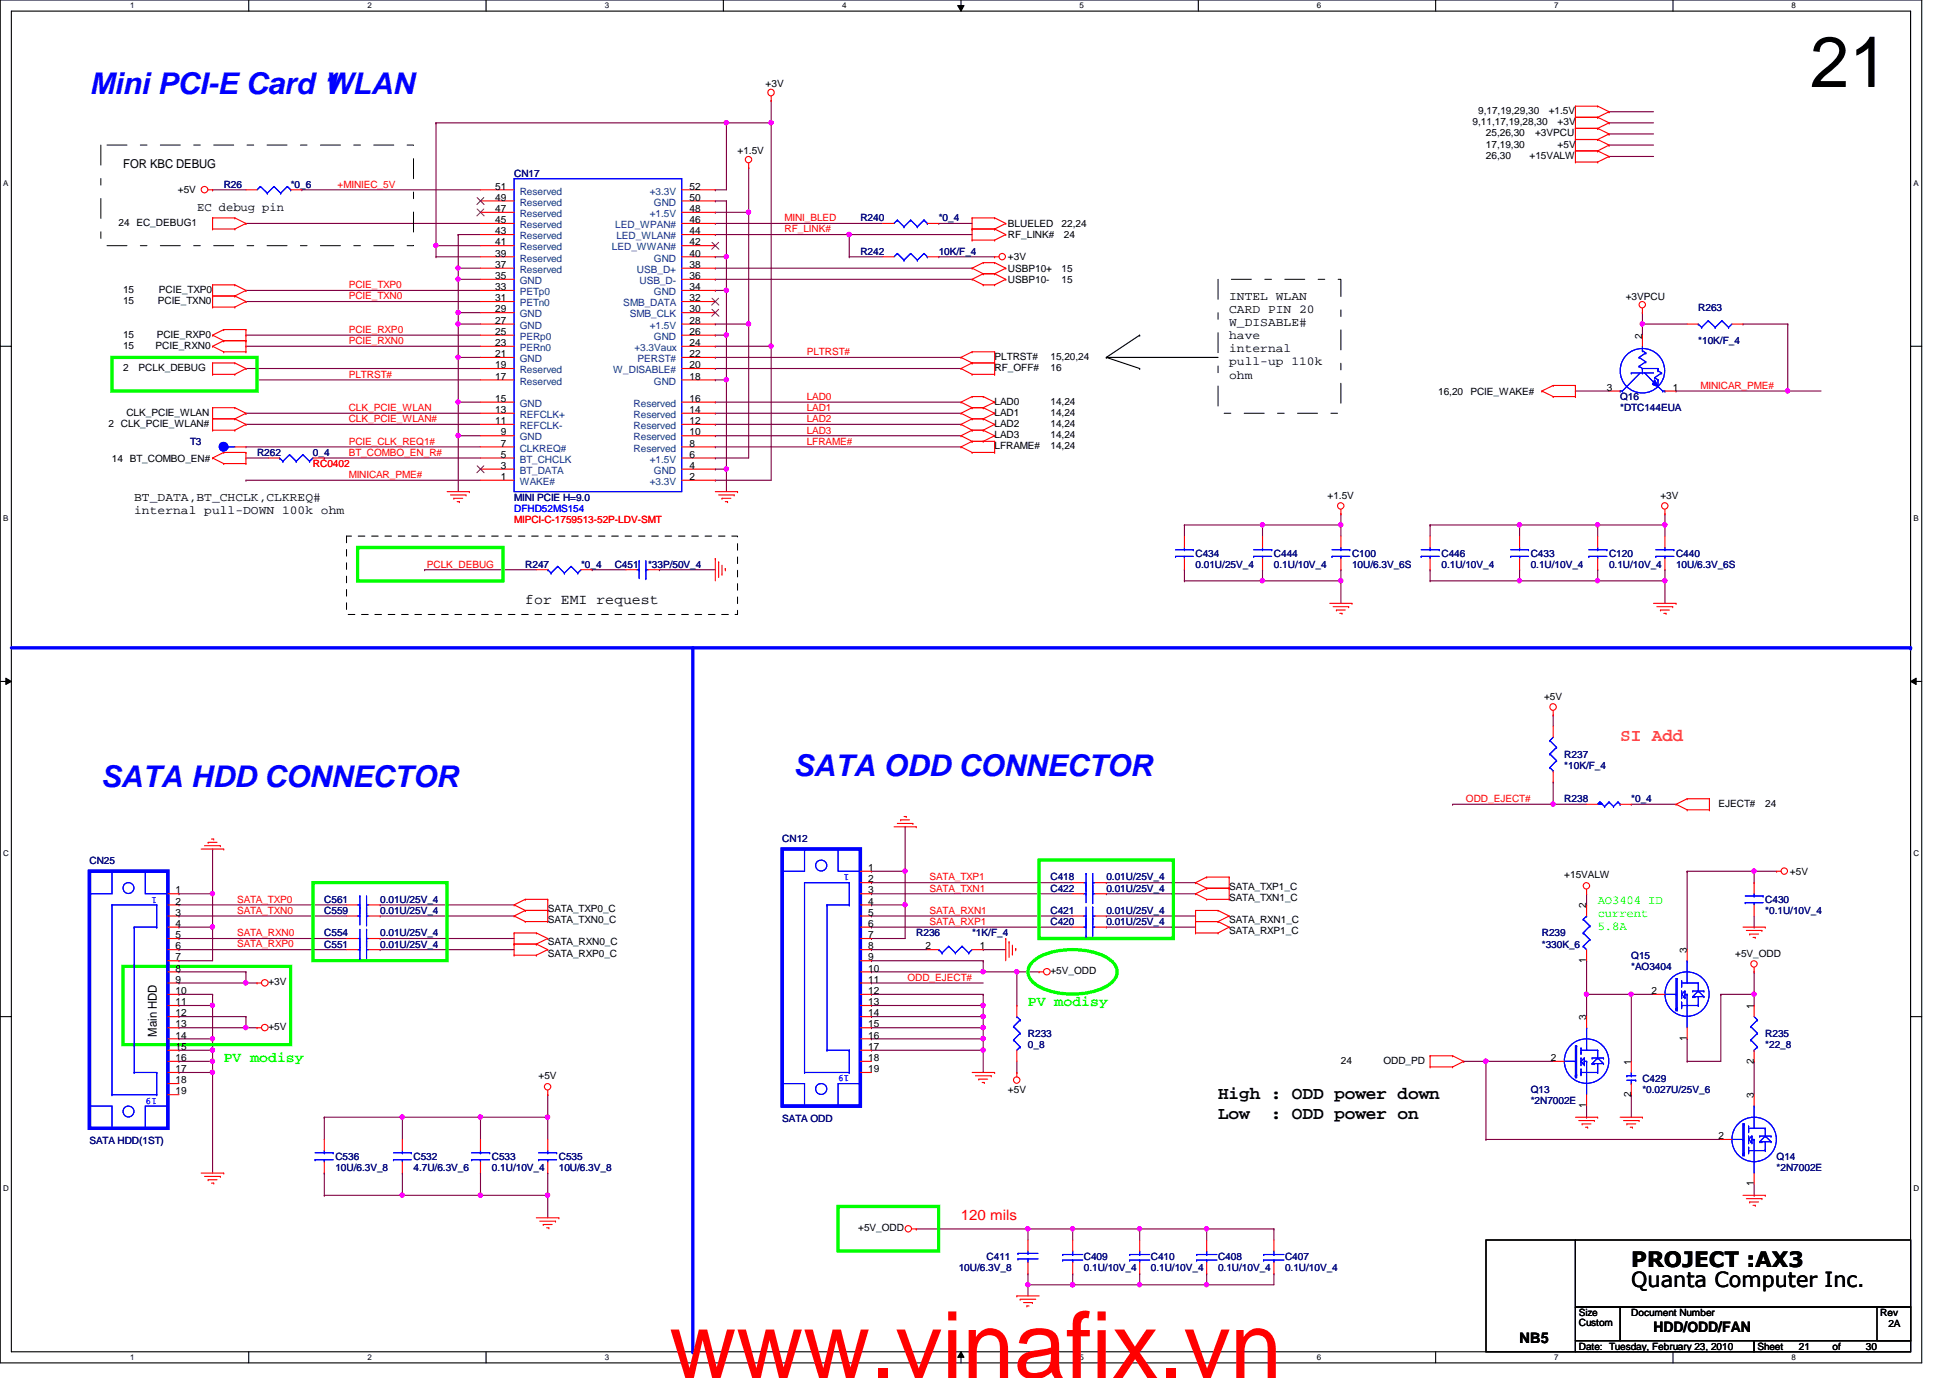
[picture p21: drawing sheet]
<svg xmlns="http://www.w3.org/2000/svg" width="297mm" height="210mm" viewBox="0 0 297 210" stroke-linecap="round" stroke-linejoin="round" font-family="sans-serif">
<defs><g id="words">
<text font-size="14.1" fill="#f00" x="102" y="209.9">www.vinafix.vn</text>
<text font-size="10.9" x="275.7" y="13.3">21</text>
<g font-size="4.6" fill="#00f">
<text x="13.6" y="14.4">Mini PCI-E Card 1</text>
<text x="49.4" y="14.4">WLAN</text>
<text x="15.4" y="119.9">SATA HDD CONNECTOR</text>
<text x="120.9" y="118.2">SATA ODD CONNECTOR</text>
</g>
<g font-size="3.2">
<text x="248.5" y="196">Quanta Computer Inc.</text>
<text x="248.5" y="193">PROJECT :AX3</text>
</g>
<text font-size="2.7" fill="#ff8000" x="246.8" y="112.9">SI Add</text>
<g font-size="2.7">
<text x="185.5" y="167.3">High : ODD power down</text>
<text x="185.5" y="170.4">Low</text>
<text x="193.6" y="170.4">: ODD power on</text>
</g>
<g font-size="2.2">
<text x="80" y="92">for EMI request</text>
<text x="251.9" y="202.9">HDD/ODD/FAN</text>
<text x="231.5" y="204.6">NB5</text>
</g>
<g font-size="2.2" fill="#0f0">
<text x="156.6" y="153.3">PV modisy</text>
<text x="34.1" y="161.8">PV modisy</text>
</g>
<text font-size="2.2" fill="#f00" x="146.4" y="185.8">120 mils</text>
<g font-size="1.9">
<text x="18.8" y="25.5">FOR KBC DEBUG</text>
<text x="30.1" y="32.1">EC debug pin</text>
<text x="187.2" y="45.7">INTEL WLAN</text>
<text x="187.2" y="47.7">CARD PIN 20</text>
<text x="187.2" y="49.7">W_DISABLE#</text>
<text x="187.2" y="51.7">have</text>
<text x="187.2" y="53.7">internal</text>
<text x="187.2" y="55.7">pull-up 110k</text>
<text x="187.2" y="57.7">ohm</text>
<text x="20.4" y="76.4">BT_DATA,BT_CHCLK,CLKREQ#</text>
<text x="20.4" y="78.4">internal pull-DOWN 100k ohm</text>
<text x="23.9" y="157.9" transform="rotate(-90 23.9 157.9)">Main HDD</text>
</g>
<g font-size="1.9" fill="#0f0">
<text x="243.4" y="137.6">AO3404 ID</text>
<text x="243.4" y="139.6">current</text>
<text x="243.4" y="141.6">5.8A</text>
</g>
<g font-size="1.5">
<text x="116.6" y="13.3">+3V</text>
<text x="225.2" y="17.4">9,17,19,29,30</text>
<text x="235.9" y="17.4">+1.5V</text>
<text x="112.3" y="23.5">+1.5V</text>
<text x="224.3" y="19.1">9,11,17,19,28,30</text>
<text x="226.4" y="22.5">17,19,30</text>
<text x="226.4" y="20.8">25,26,30</text>
<text x="233.8" y="20.8">+3VPCU</text>
<text x="237.3" y="19.1">+3V</text>
<text x="237.3" y="22.5">+5V</text>
<text x="27.1" y="29.5">+5V</text>
<text x="75.4" y="28.9">51</text>
<text x="105" y="28.9">52</text>
<text x="226.4" y="24.2">26,30</text>
<text x="233" y="24.2">+15VALW</text>
<text x="18.1" y="34.4">24 EC_DEBUG1</text>
<text x="75.4" y="30.6">49</text>
<text x="75.4" y="32.3">47</text>
<text x="75.4" y="34">45</text>
<text x="75.4" y="35.7">43</text>
<text x="105" y="30.6">50</text>
<text x="105" y="32.3">48</text>
<text x="105" y="34">46</text>
<text x="105" y="35.7">44</text>
<text x="153.5" y="34.6">BLUELED</text>
<text x="161.7" y="34.6">22,24</text>
<text x="75.4" y="37.4">41</text>
<text x="75.4" y="39.1">39</text>
<text x="75.4" y="40.8">37</text>
<text x="105" y="37.4">42</text>
<text x="105" y="39.1">40</text>
<text x="105" y="40.8">38</text>
<text x="153.5" y="36.3">RF_LINK#</text>
<text x="153.5" y="41.4">USBP10+</text>
<text x="153.5" y="39.7">+3V</text>
<text x="161.7" y="41.4">15</text>
<text x="162" y="36.3">24</text>
<text x="18.8" y="46.3">15</text>
<text x="18.8" y="44.6">15</text>
<text x="24" y="46.3">PCIE_TXN0</text>
<text x="24.2" y="44.6">PCIE_TXP0</text>
<text x="75.4" y="42.5">35</text>
<text x="75.4" y="44.2">33</text>
<text x="75.4" y="45.9">31</text>
<text x="75.4" y="47.6">29</text>
<text x="105" y="42.5">36</text>
<text x="105" y="44.2">34</text>
<text x="105" y="45.9">32</text>
<text x="105" y="47.6">30</text>
<text x="153.5" y="43.1">USBP10-</text>
<text x="161.7" y="43.1">15</text>
<text x="247.6" y="45.6">+3VPCU</text>
<text x="18.8" y="51.4">15</text>
<text x="18.8" y="53.1">15</text>
<text x="23.7" y="53.1">PCIE_RXN0</text>
<text x="23.9" y="51.4">PCIE_RXP0</text>
<text x="75.4" y="49.3">27</text>
<text x="75.4" y="51">25</text>
<text x="75.4" y="52.7">23</text>
<text x="105" y="49.3">28</text>
<text x="105" y="51">26</text>
<text x="105" y="52.7">24</text>
<text x="250.1" y="51.6" transform="rotate(-90 250.1 51.6)">2</text>
<text x="18.8" y="56.5">2</text>
<text x="21.1" y="56.5">PCLK_DEBUG</text>
<text x="75.4" y="54.4">21</text>
<text x="75.4" y="56.1">19</text>
<text x="75.4" y="57.8">17</text>
<text x="105" y="54.4">22</text>
<text x="105" y="56.1">20</text>
<text x="105" y="57.8">18</text>
<text x="151.5" y="56.5">RF_OFF#</text>
<text x="151.5" y="54.8">PLTRST#</text>
<text x="160" y="56.5">16</text>
<text x="160" y="54.8">15,20,24</text>
<text x="244.8" y="59.5">3</text>
<text x="254.8" y="59.5">1</text>
<text x="16.5" y="65">2 CLK_PCIE_WLAN#</text>
<text x="19.3" y="63.3">CLK_PCIE_WLAN</text>
<text x="75.4" y="61.2">15</text>
<text x="75.4" y="62.9">13</text>
<text x="75.4" y="64.6">11</text>
<text x="105" y="61.2">16</text>
<text x="105" y="62.9">14</text>
<text x="105" y="64.6">12</text>
<text x="151.5" y="61.6">LAD0</text>
<text x="151.5" y="63.3">LAD1</text>
<text x="151.5" y="65">LAD2</text>
<text x="160" y="61.6">14,24</text>
<text x="160" y="63.3">14,24</text>
<text x="160" y="65">14,24</text>
<text x="219.1" y="60.1">16,20</text>
<text x="224" y="60.1">PCIE_WAKE#</text>
<text x="17.1" y="70.3">14 BT_COMBO_EN#</text>
<text x="76.3" y="66.3">9</text>
<text x="76.3" y="68">7</text>
<text x="76.3" y="69.7">5</text>
<text x="76.3" y="71.4">3</text>
<text x="105" y="69.7">6</text>
<text x="105" y="66.3">10</text>
<text x="105" y="68">8</text>
<text x="105" y="71.4">4</text>
<text x="151.5" y="68.5">LFRAME#</text>
<text x="151.5" y="66.7">LAD3</text>
<text x="160" y="66.7">14,24</text>
<text x="160" y="68.5">14,24</text>
<text x="76.3" y="73.1">1</text>
<text x="105" y="73.1">2</text>
<text x="202.2" y="75.9">+1.5V</text>
<text x="252.9" y="75.9">+3V</text>
<text x="235.2" y="106.6">+5V</text>
<text x="261.8" y="122.9">EJECT#</text>
<text x="268.9" y="122.9">24</text>
<text x="26.8" y="137.8">2</text>
<text x="26.8" y="136.1">1</text>
<text x="132.2" y="137.8">4</text>
<text x="132.2" y="136.1">3</text>
<text x="132.2" y="134.4">2</text>
<text x="132.2" y="132.7">1</text>
<text x="187.2" y="135.5">SATA_TXP1_C</text>
<text x="187.2" y="137.2">SATA_TXN1_C</text>
<text x="238.3" y="133.8">+15VALW</text>
<text x="272.7" y="133.3">+5V</text>
<text x="26.8" y="142.9">5</text>
<text x="26.8" y="141.2">4</text>
<text x="26.8" y="139.5">3</text>
<text x="83.4" y="138.9">SATA_TXP0_C</text>
<text x="83.4" y="140.6">SATA_TXN0_C</text>
<text x="132.2" y="142.9">7</text>
<text x="132.2" y="141.2">6</text>
<text x="132.2" y="139.5">5</text>
<text x="187.2" y="142.3">SATA_RXP1_C</text>
<text x="187.2" y="140.6">SATA_RXN1_C</text>
<text x="241.6" y="138.3" transform="rotate(-90 241.6 138.3)">2</text>
<text x="26.8" y="149.7">9</text>
<text x="26.8" y="148">8</text>
<text x="26.8" y="146.3">7</text>
<text x="26.8" y="144.6">6</text>
<text x="83.4" y="145.7">SATA_RXP0_C</text>
<text x="83.4" y="144">SATA_RXN0_C</text>
<text x="132.2" y="149.7">11</text>
<text x="132.2" y="148">10</text>
<text x="132.2" y="146.3">9</text>
<text x="132.2" y="144.6">8</text>
<text x="141" y="144.6">2</text>
<text x="149.3" y="144.6">1</text>
<text x="160" y="148.4">+5V_ODD</text>
<text x="241.6" y="146.7" transform="rotate(-90 241.6 146.7)">1</text>
<text x="257" y="145.2" transform="rotate(-90 257 145.2)">3</text>
<text x="264.3" y="145.7">+5V_ODD</text>
<text x="26.8" y="154.8">12</text>
<text x="26.8" y="153.1">11</text>
<text x="26.8" y="151.4">10</text>
<text x="40.9" y="150.1">+3V</text>
<text x="132.2" y="154.8">14</text>
<text x="132.2" y="153.1">13</text>
<text x="132.2" y="151.4">12</text>
<text x="241.6" y="155.4" transform="rotate(-90 241.6 155.4)">3</text>
<text x="251.6" y="151.4">2</text>
<text x="267.2" y="153.7" transform="rotate(-90 267.2 153.7)">1</text>
<text x="26.8" y="161.6">16</text>
<text x="26.8" y="159.9">15</text>
<text x="26.8" y="158.2">14</text>
<text x="26.8" y="156.5">13</text>
<text x="40.9" y="156.9">+5V</text>
<text x="132.2" y="161.6">18</text>
<text x="132.2" y="159.9">17</text>
<text x="132.2" y="158.2">16</text>
<text x="132.2" y="156.5">15</text>
<text x="236.3" y="161.6">2</text>
<text x="257" y="158.6" transform="rotate(-90 257 158.6)">1</text>
<text x="26.8" y="166.7">19</text>
<text x="26.8" y="165">18</text>
<text x="26.8" y="163.3">17</text>
<text x="82" y="164.4">+5V</text>
<text x="132.2" y="163.3">19</text>
<text x="153.5" y="166.5">+5V</text>
<text x="204.3" y="162.1">24</text>
<text x="210.7" y="162.1">ODD_PD</text>
<text x="248.5" y="167.1" transform="rotate(-90 248.5 167.1)">2</text>
<text x="248.5" y="162.2" transform="rotate(-90 248.5 162.2)">1</text>
<text x="267.2" y="167.3" transform="rotate(-90 267.2 167.3)">3</text>
<text x="267.2" y="162" transform="rotate(-90 267.2 162)">2</text>
<text x="241.6" y="168.8" transform="rotate(-90 241.6 168.8)">1</text>
<text x="261.8" y="173.5">2</text>
<text x="267.2" y="180.7" transform="rotate(-90 267.2 180.7)">1</text>
<text x="130.7" y="187.6">+5V_ODD</text>
<text x="240.5" y="200.5">Size</text>
<text x="240.5" y="202">Custom</text>
<text x="248.5" y="200.5">Document Number</text>
<text x="286.4" y="200.5">Rev</text>
<text x="287.7" y="202.2">2A</text>
<text x="240.5" y="205.6">Date: Tuesday, February 23, 2010</text>
<text x="267.7" y="205.6">Sheet</text>
<text x="274" y="205.6">21</text>
<text x="279.1" y="205.6">of</text>
<text x="284.2" y="205.6">30</text>
</g>
<g font-size="1.5" fill="#000080">
<text x="34.1" y="28.6">R26</text>
<text x="44.3" y="28.6">*0_6</text>
<text x="78.3" y="26.9">CN17</text>
<text x="131.1" y="33.7">R240</text>
<text x="143" y="33.7">*0_4</text>
<text x="131.1" y="38.8">R242</text>
<text x="143" y="38.8">10K/F_4</text>
<text x="258.7" y="47.3">R263</text>
<text x="258.7" y="52.5">*10K/F_4</text>
<text x="246.8" y="61">Q16</text>
<text x="246.8" y="62.7">*DTC144EUA</text>
<text x="29" y="67.8">T3</text>
<text x="39.2" y="69.5">R262</text>
<text x="47.7" y="69.5">0_4</text>
<text x="78.3" y="76.3">MINI PCIE H=9.0</text>
<text x="80" y="86.5">R247</text>
<text x="88.5" y="86.5">*0_4</text>
<text x="93.6" y="86.5">C451</text>
<text x="98.7" y="86.5">*33P/50V_4</text>
<text x="182.1" y="84.8">C434</text>
<text x="182.1" y="86.5">0.01U/25V_4</text>
<text x="194.1" y="84.8">C444</text>
<text x="194.1" y="86.5">0.1U/10V_4</text>
<text x="205.9" y="84.8">C100</text>
<text x="205.9" y="86.5">10U/6.3V_6S</text>
<text x="219.6" y="84.8">C446</text>
<text x="219.6" y="86.5">0.1U/10V_4</text>
<text x="233.2" y="84.8">C433</text>
<text x="233.2" y="86.5">0.1U/10V_4</text>
<text x="245.1" y="84.8">C120</text>
<text x="245.1" y="86.5">0.1U/10V_4</text>
<text x="255.3" y="84.8">C440</text>
<text x="255.3" y="86.5">10U/6.3V_6S</text>
<text x="238.3" y="115.4">R237</text>
<text x="238.3" y="117.1">*10K/F_4</text>
<text x="238.3" y="122.2">R238</text>
<text x="248.5" y="122.2">*0_4</text>
<text x="13.6" y="131.6">CN25</text>
<text x="119.2" y="128.2">CN12</text>
<text x="49.4" y="137.5">C561</text>
<text x="57.9" y="137.5">0.01U/25V_4</text>
<text x="160" y="135.8">C422</text>
<text x="160" y="134.1">C418</text>
<text x="168.5" y="135.8">0.01U/25V_4</text>
<text x="168.5" y="134.1">0.01U/25V_4</text>
<text x="268.9" y="137.5">C430</text>
<text x="49.4" y="142.6">C554</text>
<text x="49.4" y="139.2">C559</text>
<text x="57.9" y="142.6">0.01U/25V_4</text>
<text x="57.9" y="139.2">0.01U/25V_4</text>
<text x="139.6" y="142.6">R236</text>
<text x="148.1" y="142.6">*1K/F_4</text>
<text x="160" y="140.9">C420</text>
<text x="160" y="139.2">C421</text>
<text x="168.5" y="140.9">0.01U/25V_4</text>
<text x="168.5" y="139.2">0.01U/25V_4</text>
<text x="234.9" y="142.6">R239</text>
<text x="268.9" y="139.2">*0.1U/10V_4</text>
<text x="49.4" y="144.4">C551</text>
<text x="57.9" y="144.4">0.01U/25V_4</text>
<text x="234.9" y="144.4">*330K_6</text>
<text x="248.5" y="146">Q15</text>
<text x="248.5" y="147.7">*AO3404</text>
<text x="156.6" y="157.9">R233</text>
<text x="156.6" y="159.6">0_8</text>
<text x="268.9" y="157.9">R235</text>
<text x="268.9" y="159.6">*22_8</text>
<text x="233.2" y="166.5">Q13</text>
<text x="250.2" y="164.8">C429</text>
<text x="250.2" y="166.5">*0.027U/25V_6</text>
<text x="119.2" y="170.9">SATA ODD</text>
<text x="233.2" y="168.1">*2N7002E</text>
<text x="13.6" y="174.3">SATA HDD(1ST)</text>
<text x="51.1" y="176.7">C536</text>
<text x="51.1" y="178.4">10U/6.3V_8</text>
<text x="63" y="176.7">C532</text>
<text x="63" y="178.4">4.7U/6.3V_6</text>
<text x="74.9" y="176.7">C533</text>
<text x="74.9" y="178.4">0.1U/10V_4</text>
<text x="85.1" y="176.7">C535</text>
<text x="85.1" y="178.4">10U/6.3V_8</text>
<text x="270.6" y="176.7">Q14</text>
<text x="270.6" y="178.4">*2N7002E</text>
<text x="150.3" y="192">C411</text>
<text x="165.1" y="192">C409</text>
<text x="175.3" y="192">C410</text>
<text x="185.5" y="192">C408</text>
<text x="195.7" y="192">C407</text>
<text x="146" y="193.7">10U/6.3V_8</text>
<text x="165.1" y="193.7">0.1U/10V_4</text>
<text x="175.3" y="193.7">0.1U/10V_4</text>
<text x="185.5" y="193.7">0.1U/10V_4</text>
<text x="195.7" y="193.7">0.1U/10V_4</text>
</g>
<g font-size="1.5" fill="#f00">
<text x="51.4" y="28.6">+MINIEC_5V</text>
<text x="119.5" y="33.7">MINI_BLED</text>
<text x="119.5" y="35.4">RF_LINK#</text>
<text x="53.1" y="45.6">PCIE_TXN0</text>
<text x="53.1" y="43.9">PCIE_TXP0</text>
<text x="53.1" y="52.4">PCIE_RXN0</text>
<text x="53.1" y="50.7">PCIE_RXP0</text>
<text x="53.1" y="57.5">PLTRST#</text>
<text x="122.9" y="54.1">PLTRST#</text>
<text x="259" y="59.2">MINICAR_PME#</text>
<text x="53.1" y="62.6">CLK_PCIE_WLAN</text>
<text x="53.1" y="64.3">CLK_PCIE_WLAN#</text>
<text x="122.9" y="60.9">LAD0</text>
<text x="122.9" y="62.6">LAD1</text>
<text x="122.9" y="64.3">LAD2</text>
<text x="47.7" y="71.2">RC0402</text>
<text x="53.1" y="69.4">BT_COMBO_EN_R#</text>
<text x="53.1" y="67.7">PCIE_CLK_REQ1#</text>
<text x="122.9" y="67.7">LFRAME#</text>
<text x="122.9" y="66">LAD3</text>
<text x="53.1" y="72.8">MINICAR_PME#</text>
<text x="78.3" y="79.7">MIPCI-C-1759513-52P-LDV-SMT</text>
<text x="65" y="86.4">PCLK_DEBUG</text>
<text x="223.3" y="122.2">ODD_EJECT#</text>
<text x="36.1" y="137.5">SATA_TXP0</text>
<text x="141.6" y="134.1">SATA_TXP1</text>
<text x="141.6" y="135.8">SATA_TXN1</text>
<text x="36.1" y="142.6">SATA_RXN0</text>
<text x="36.1" y="139.2">SATA_TXN0</text>
<text x="141.6" y="139.2">SATA_RXN1</text>
<text x="141.6" y="140.9">SATA_RXP1</text>
<text x="36.1" y="144.3">SATA_RXP0</text>
<text x="138.2" y="149.4">ODD_EJECT#</text>
</g>
<g font-size="1.5" fill="#004080">
<text x="79.2" y="29.6">Reserved</text>
<text x="99" y="29.6">+3.3V</text>
<text x="79.2" y="31.3">Reserved</text>
<text x="79.2" y="33.1">Reserved</text>
<text x="79.2" y="34.8">Reserved</text>
<text x="93.7" y="34.8">LED_WPAN#</text>
<text x="99" y="33.1">+1.5V</text>
<text x="99.6" y="31.3">GND</text>
<text x="79.2" y="36.4">Reserved</text>
<text x="79.2" y="38.1">Reserved</text>
<text x="79.2" y="39.8">Reserved</text>
<text x="79.2" y="41.6">Reserved</text>
<text x="93.2" y="38.1">LED_WWAN#</text>
<text x="93.9" y="36.4">LED_WLAN#</text>
<text x="97" y="41.6">USB_D+</text>
<text x="99.6" y="39.8">GND</text>
<text x="79.2" y="43.3">GND</text>
<text x="79.2" y="45">PETp0</text>
<text x="79.2" y="46.7">PETn0</text>
<text x="95" y="46.7">SMB_DATA</text>
<text x="97.4" y="43.3">USB_D-</text>
<text x="99.6" y="45">GND</text>
<text x="79.2" y="48.3">GND</text>
<text x="79.2" y="50.1">GND</text>
<text x="79.2" y="51.8">PERp0</text>
<text x="79.2" y="53.5">PERn0</text>
<text x="95.9" y="48.3">SMB_CLK</text>
<text x="96.6" y="53.5">+3.3Vaux</text>
<text x="99" y="50.1">+1.5V</text>
<text x="99.6" y="51.8">GND</text>
<text x="79.2" y="55.2">GND</text>
<text x="79.2" y="56.9">Reserved</text>
<text x="79.2" y="58.6">Reserved</text>
<text x="93.4" y="56.9">W_DISABLE#</text>
<text x="97.1" y="55.2">PERST#</text>
<text x="99.6" y="58.6">GND</text>
<text x="79.2" y="62">GND</text>
<text x="79.2" y="63.7">REFCLK+</text>
<text x="79.2" y="65.4">REFCLK-</text>
<text x="96.5" y="62">Reserved</text>
<text x="96.5" y="63.7">Reserved</text>
<text x="96.5" y="65.4">Reserved</text>
<text x="79.2" y="67.1">GND</text>
<text x="79.2" y="68.8">CLKREQ#</text>
<text x="79.2" y="70.5">BT_CHCLK</text>
<text x="96.5" y="67.1">Reserved</text>
<text x="96.5" y="68.8">Reserved</text>
<text x="99" y="70.5">+1.5V</text>
<text x="79.2" y="72.2">BT_DATA</text>
<text x="79.2" y="73.9">WAKE#</text>
<text x="99" y="73.9">+3.3V</text>
<text x="99.6" y="72.2">GND</text>
</g>
<g font-size="1.5" fill="#00f">
<text x="78.3" y="78">DFHD52MS154</text>
<text x="23.9" y="136.6" transform="rotate(180 23.9 136.6)">1</text>
<text x="129.4" y="133.2" transform="rotate(180 129.4 133.2)">1</text>
<text x="23.9" y="167.2" transform="rotate(180 23.9 167.2)">19</text>
<text x="129.4" y="163.8" transform="rotate(180 129.4 163.8)">19</text>
</g>
<g font-size="1.2">
<text x="19.8" y="1.3">1</text>
<text x="56" y="1.3">2</text>
<text x="92.1" y="1.3">3</text>
<text x="128.3" y="1.3">4</text>
<text x="164.5" y="1.3">5</text>
<text x="200.6" y="1.3">6</text>
<text x="236.8" y="1.3">7</text>
<text x="272.9" y="1.3">8</text>
<text x=".5" y="28.3">A</text>
<text x="291.5" y="28.3">A</text>
<text x=".5" y="79.4">B</text>
<text x="291.5" y="79.4">B</text>
<text x=".5" y="130.4">C</text>
<text x="291.5" y="130.4">C</text>
<text x=".5" y="181.5">D</text>
<text x="291.5" y="181.5">D</text>
<text x="19.8" y="207.2">1</text>
<text x="56" y="207.2">2</text>
<text x="92.1" y="207.2">3</text>
<text x="128.3" y="207.2">4</text>
<text x="164.5" y="207.2">5</text>
<text x="200.6" y="207.2">6</text>
<text x="236.8" y="207.2">7</text>
<text x="272.9" y="207.2">8</text>
</g>
</g></defs>
<path d="M0 0h292.7v207.6h-292.7zM1.7 1.7h289.3v204.2h-289.3z" fill="none" stroke="#000" stroke-width=".17"/>
<g fill="#fff">
<path d="M19.8 .2h.6v1.3h-.6z"/>
<path d="M19.8 206.1h.6v1.3h-.6z"/>
</g>
<path d="M37.9 0v1.7M37.9 205.9v1.7" fill="none" stroke="#000" stroke-width=".17"/>
<g fill="#fff">
<path d="M56 .2h.6v1.3h-.6z"/>
<path d="M56 206.1h.6v1.3h-.6z"/>
</g>
<path d="M74 0v1.7M74 205.9v1.7" fill="none" stroke="#000" stroke-width=".17"/>
<g fill="#fff">
<path d="M92.1 .2h.6v1.3h-.6z"/>
<path d="M92.1 206.1h.6v1.3h-.6z"/>
</g>
<path d="M110.2 0v1.7M110.2 205.9v1.7" fill="none" stroke="#000" stroke-width=".17"/>
<g fill="#fff">
<path d="M128.3 .2h.6v1.3h-.6z"/>
<path d="M128.3 206.1h.6v1.3h-.6z"/>
</g>
<path d="M146.4 0v1.7M146.4 205.9v1.7" fill="none" stroke="#000" stroke-width=".17"/>
<path d="M145.9 .8h1l-.5 .9zM146.4 205.9l.5 .9h-1z" fill="#000"/>
<path d="M145.9 .8h1l-.5 .9zM146.4 205.9l.5 .9h-1z" fill="none" stroke="#000" stroke-width=".15"/>
<g fill="#fff">
<path d="M164.5 .2h.6v1.3h-.6z"/>
<path d="M164.5 206.1h.6v1.3h-.6z"/>
</g>
<path d="M182.5 0v1.7M182.5 205.9v1.7" fill="none" stroke="#000" stroke-width=".17"/>
<g fill="#fff">
<path d="M200.6 .2h.6v1.3h-.6z"/>
<path d="M200.6 206.1h.6v1.3h-.6z"/>
</g>
<path d="M218.7 0v1.7M218.7 205.9v1.7" fill="none" stroke="#000" stroke-width=".17"/>
<g fill="#fff">
<path d="M236.8 .2h.6v1.3h-.6z"/>
<path d="M236.8 206.1h.6v1.3h-.6z"/>
</g>
<path d="M254.8 0v1.7M254.8 205.9v1.7" fill="none" stroke="#000" stroke-width=".17"/>
<g fill="#fff">
<path d="M272.9 .2h.7v1.3h-.7z"/>
<path d="M272.9 206.1h.7v1.3h-.7z"/>
<path d="M.5 27.2h.7v1.4h-.7z"/>
<path d="M291.5 27.2h.7v1.4h-.7z"/>
<path d="M.5 78.3h.7v1.3h-.7z"/>
<path d="M291.5 78.3h.7v1.3h-.7z"/>
</g>
<path d="M0 52.7h1.7M291 52.7h1.7" fill="none" stroke="#000" stroke-width=".17"/>
<g fill="#fff">
<path d="M.5 129.3h.8v1.4h-.8z"/>
<path d="M291.5 129.3h.8v1.4h-.8z"/>
</g>
<path d="M0 103.8h1.7M291 103.8h1.7" fill="none" stroke="#000" stroke-width=".17"/>
<path d="M.9 103.3l.8 .5-.8 .5zM291 103.8l.9-.5v1z" fill="#000"/>
<path d="M.9 103.3l.8 .5-.8 .5zM291 103.8l.9-.5v1z" fill="none" stroke="#000" stroke-width=".15"/>
<g fill="#fff">
<path d="M.5 180.4h.8v1.3h-.8z"/>
<path d="M291.5 180.4h.8v1.3h-.8z"/>
</g>
<path d="M0 154.9h1.7M291 154.9h1.7" fill="none" stroke="#000" stroke-width=".17"/>
<path d="M173.6 187.2h.1M173.6 187.2h10.2" fill="none" stroke="#800040" stroke-width=".17"/>
<circle cx="173.6" cy="187.2" r=".32" fill="#f0f"/>
<circle cx="173.6" cy="187.2" r=".32" fill="none" stroke="#f0f" stroke-width=".17"/>
<path d="M173.6 195.7h.1M173.6 195.7h10.2" fill="none" stroke="#800040" stroke-width=".17"/>
<circle cx="173.6" cy="195.7" r=".32" fill="#f0f"/>
<circle cx="173.6" cy="195.7" r=".32" fill="none" stroke="#f0f" stroke-width=".17"/>
<path d="M139.6 187.2h.1M139.6 187.2h17M156.6 187.2h.1M156.6 187.2v1.7M183.8 195.7h.1M183.8 195.7h10.3" fill="none" stroke="#800040" stroke-width=".17"/>
<circle cx="183.8" cy="195.7" r=".32" fill="#f0f"/>
<circle cx="183.8" cy="195.7" r=".32" fill="none" stroke="#f0f" stroke-width=".17"/>
<path d="M156.6 195.7h.1M156.6 195.7h6.8M163.4 187.2h.1M163.4 187.2v1.7M183.8 187.2h.1M183.8 194h.1M183.8 187.2v1.7M183.8 194v1.7" fill="none" stroke="#800040" stroke-width=".17"/>
<circle cx="163.4" cy="195.7" r=".32" fill="#f0f"/>
<circle cx="163.4" cy="195.7" r=".32" fill="none" stroke="#f0f" stroke-width=".17"/>
<circle cx="156.6" cy="195.7" r=".32" fill="#f0f"/>
<circle cx="156.6" cy="195.7" r=".32" fill="none" stroke="#f0f" stroke-width=".17"/>
<path d="M156.6 194h.1M156.6 194v1.7M163.4 194h.1M163.4 194v1.7M173.6 194h.1M173.6 194v1.7M183.8 187.2h.1M183.8 187.2h10.3" fill="none" stroke="#800040" stroke-width=".17"/>
<circle cx="183.8" cy="187.2" r=".32" fill="#f0f"/>
<circle cx="183.8" cy="187.2" r=".32" fill="none" stroke="#f0f" stroke-width=".17"/>
<path d="M163.4 187.2h.1M163.4 187.2h10.2" fill="none" stroke="#800040" stroke-width=".17"/>
<circle cx="163.4" cy="187.2" r=".32" fill="#f0f"/>
<circle cx="163.4" cy="187.2" r=".32" fill="none" stroke="#f0f" stroke-width=".17"/>
<path d="M163.4 195.7h.1M163.4 195.7h10.2M173.6 187.2h.1M173.6 187.2v1.7M194.1 187.2h.1M194.1 194h.1M194.1 187.2v1.7M194.1 194v1.7" fill="none" stroke="#800040" stroke-width=".17"/>
<circle cx="163.4" cy="195.7" r=".32" fill="#f0f"/>
<circle cx="163.4" cy="195.7" r=".32" fill="none" stroke="#f0f" stroke-width=".17"/>
<path d="M156.6 195.7h.1M156.6 187.2h.1M156.6 195.7v1.7M156.6 187.2h6.8" fill="none" stroke="#800040" stroke-width=".17"/>
<circle cx="156.6" cy="187.2" r=".32" fill="#f0f"/>
<circle cx="156.6" cy="187.2" r=".32" fill="none" stroke="#f0f" stroke-width=".17"/>
<path d="M73.2 170.2h.1M73.2 170.2h10.2" fill="none" stroke="#800040" stroke-width=".17"/>
<circle cx="83.4" cy="170.2" r=".32" fill="#f0f"/>
<circle cx="83.4" cy="170.2" r=".32" fill="none" stroke="#f0f" stroke-width=".17"/>
<circle cx="73.2" cy="170.2" r=".32" fill="#f0f"/>
<circle cx="73.2" cy="170.2" r=".32" fill="none" stroke="#f0f" stroke-width=".17"/>
<path d="M49.4 170.2h.1M49.4 170.2v3.4M49.4 182.1h.1M49.4 182.1h11.9M73.2 182.1h.1M73.2 182.1h10.2" fill="none" stroke="#800040" stroke-width=".17"/>
<circle cx="83.4" cy="182" r=".32" fill="#f0f"/>
<circle cx="83.4" cy="182" r=".32" fill="none" stroke="#f0f" stroke-width=".17"/>
<circle cx="73.2" cy="182" r=".32" fill="#f0f"/>
<circle cx="73.2" cy="182" r=".32" fill="none" stroke="#f0f" stroke-width=".17"/>
<path d="M49.4 178.7h.1M49.4 178.7v3.4M61.3 182.1h.1M61.3 182.1h11.9" fill="none" stroke="#800040" stroke-width=".17"/>
<circle cx="61.3" cy="182" r=".32" fill="#f0f"/>
<circle cx="61.3" cy="182" r=".32" fill="none" stroke="#f0f" stroke-width=".17"/>
<g fill="none" stroke="#800040" stroke-width=".17">
<path d="M49.4 170.2h.1M49.4 170.2h23.8M61.3 170.2h.1M61.3 178.7h.1M61.3 170.2v3.4M61.3 178.7v3.4M73.2 170.2h.1M73.2 178.7h.1M73.2 170.2v3.4M73.2 178.7v3.4M83.4 166.8h.1M83.4 170.2h.1"/>
<path d="M83.4 178.7h.1M83.4 166.8v6.8M83.4 178.7v6.8M83.4 182.1h.1"/>
</g>
<circle cx="61.3" cy="170.2" r=".32" fill="#f0f"/>
<circle cx="61.3" cy="170.2" r=".32" fill="none" stroke="#f0f" stroke-width=".17"/>
<path d="M27.3 143h.1M27.3 144.7h.1M27.3 143h25.5M27.3 144.7h25.5M32.4 163.4h.1M32.4 163.4v15.3" fill="none" stroke="#800040" stroke-width=".17"/>
<circle cx="32.4" cy="163.3" r=".32" fill="#f0f"/>
<circle cx="32.4" cy="163.3" r=".32" fill="none" stroke="#f0f" stroke-width=".17"/>
<path d="M32.4 136.1h.1M32.4 136.1v5.1" fill="none" stroke="#800040" stroke-width=".17"/>
<circle cx="32.4" cy="141.2" r=".32" fill="#f0f"/>
<circle cx="32.4" cy="141.2" r=".32" fill="none" stroke="#f0f" stroke-width=".17"/>
<circle cx="32.4" cy="136.1" r=".32" fill="#f0f"/>
<circle cx="32.4" cy="136.1" r=".32" fill="none" stroke="#f0f" stroke-width=".17"/>
<g fill="none" stroke="#800040" stroke-width=".17">
<path d="M27.3 137.8h.1M27.3 139.5h.1M27.3 137.8h25.5M27.3 139.5h25.5M132.8 139.5h.1M132.8 134.5h.1M132.8 136.1h.1M132.8 139.5h30.6M132.8 134.5h30.6M132.8 136.1h30.6M27.3 141.2h.1M27.3 146.3h.1"/>
<path d="M27.3 141.2h5.1M32.4 141.2h.1M32.4 141.2v5.1h-5.1M132.8 141.2h.1M132.8 156.5h.1M132.8 141.2h30.6M132.8 156.5h17M149.8 144.7h.1M149.8 144.7h3.4"/>
</g>
<circle cx="149.7" cy="156.5" r=".32" fill="#f0f"/>
<circle cx="149.7" cy="156.5" r=".32" fill="none" stroke="#f0f" stroke-width=".17"/>
<path d="M137.9 132.7h.1M137.9 132.7v5.1" fill="none" stroke="#800040" stroke-width=".17"/>
<circle cx="137.9" cy="137.8" r=".32" fill="#f0f"/>
<circle cx="137.9" cy="137.8" r=".32" fill="none" stroke="#f0f" stroke-width=".17"/>
<circle cx="137.9" cy="132.7" r=".32" fill="#f0f"/>
<circle cx="137.9" cy="132.7" r=".32" fill="none" stroke="#f0f" stroke-width=".17"/>
<path d="M132.8 137.8h.1M132.8 137.8h5.1M137.9 137.8h.1M137.9 137.8v5.2h-5.1M132.8 143h.1M132.8 158.2h.1M149.8 156.5h.1M149.8 156.5v1.7h-17" fill="none" stroke="#800040" stroke-width=".17"/>
<circle cx="149.7" cy="158.2" r=".32" fill="#f0f"/>
<circle cx="149.7" cy="158.2" r=".32" fill="none" stroke="#f0f" stroke-width=".17"/>
<g fill="none" stroke="#800040" stroke-width=".17">
<path d="M27.3 136.1h.1M32.4 129.3h.1M32.4 129.3v6.8h-5.1M168.5 139.5h.1M168.5 139.5h13.6M27.3 158.2h.1M27.3 160h.1M27.3 158.2h5.1M32.4 158.2h.1M32.4 158.2v1.8h-5.1M57.9 143h.1M57.9 144.7h.1"/>
<path d="M57.9 143h20.4M57.9 144.7h20.4M168.5 141.2h.1M168.5 141.2h13.6"/>
</g>
<circle cx="32.4" cy="158.2" r=".32" fill="#f0f"/>
<circle cx="32.4" cy="158.2" r=".32" fill="none" stroke="#f0f" stroke-width=".17"/>
<path d="M32.4 160h.1M32.4 160v1.7h-5.1M27.3 161.7h.1" fill="none" stroke="#800040" stroke-width=".17"/>
<circle cx="32.4" cy="160" r=".32" fill="#f0f"/>
<circle cx="32.4" cy="160" r=".32" fill="none" stroke="#f0f" stroke-width=".17"/>
<path d="M27.3 163.4h.1M32.4 161.7h.1M32.4 161.7v1.7h-5.1" fill="none" stroke="#800040" stroke-width=".17"/>
<circle cx="32.4" cy="161.6" r=".32" fill="#f0f"/>
<circle cx="32.4" cy="161.6" r=".32" fill="none" stroke="#f0f" stroke-width=".17"/>
<g fill="none" stroke="#800040" stroke-width=".17">
<path d="M132.8 132.7h.1M137.9 125.9h.1M137.9 125.9v6.8h-5.1M132.8 144.7h.1M132.8 146.3h.1M132.8 148h.1M132.8 144.7h8.5M132.8 146.3h17M149.8 146.3h.1M149.8 151.5h.1M149.8 146.3v1.7h-17M149.8 151.5v1.7"/>
<path d="M154.9 148h.1M154.9 148h3.4"/>
</g>
<circle cx="149.7" cy="153.1" r=".32" fill="#f0f"/>
<circle cx="149.7" cy="153.1" r=".32" fill="none" stroke="#f0f" stroke-width=".17"/>
<path d="M132.8 151.5h.1M132.8 153.2h.1M132.8 151.5h17M132.8 153.2h17M149.8 154.9h.1M149.8 154.9v1.6" fill="none" stroke="#800040" stroke-width=".17"/>
<circle cx="149.7" cy="154.8" r=".32" fill="#f0f"/>
<circle cx="149.7" cy="154.8" r=".32" fill="none" stroke="#f0f" stroke-width=".17"/>
<path d="M132.8 154.9h.1M132.8 160h.1M132.8 154.9h17M132.8 160h17M149.8 160h.1M149.8 160v3.4" fill="none" stroke="#800040" stroke-width=".17"/>
<circle cx="149.7" cy="160" r=".32" fill="#f0f"/>
<circle cx="149.7" cy="160" r=".32" fill="none" stroke="#f0f" stroke-width=".17"/>
<path d="M236.6 119.1h.1M236.6 119.1v3.4M149.8 153.2h.1M149.8 158.2h.1M149.8 153.2v1.7M149.8 158.2v1.8" fill="none" stroke="#800040" stroke-width=".17"/>
<circle cx="236.6" cy="122.5" r=".32" fill="#f0f"/>
<circle cx="236.6" cy="122.5" r=".32" fill="none" stroke="#f0f" stroke-width=".17"/>
<g fill="none" stroke="#800040" stroke-width=".17">
<path d="M236.6 108.9h.1M236.6 108.9v1.7M221.3 122.5h.1M221.3 122.5h20.4M236.6 122.5h.1M248.5 122.5h.1M248.5 122.5h6.8M257 132.7h.1M257 132.7h13.6M267.2 132.7h.1M132.8 149.7h.1M132.8 149.7h17"/>
<path d="M226.4 161.7h.1M226.4 173.6h.1M226.4 161.7v11.9M226.4 173.6h35.7M241.7 170.2h.1M241.7 168.5v1.7M248.5 166.8h.1M248.5 166.8v3.4"/>
</g>
<circle cx="267.2" cy="132.7" r=".32" fill="#f0f"/>
<circle cx="267.2" cy="132.7" r=".32" fill="none" stroke="#f0f" stroke-width=".17"/>
<path d="M262.1 151.5h.1M262.1 151.5h5.1M262.1 151.5v10.2M267.2 153.2h.1M267.2 148h.1M267.2 148v5.2M267.2 182.1h.1M267.2 180.4v1.7" fill="none" stroke="#800040" stroke-width=".17"/>
<circle cx="267.2" cy="151.4" r=".32" fill="#f0f"/>
<circle cx="267.2" cy="151.4" r=".32" fill="none" stroke="#f0f" stroke-width=".17"/>
<path d="M257 132.7h.1M257 132.7v12M226.4 161.7h.1M226.4 161.7h10.2" fill="none" stroke="#800040" stroke-width=".17"/>
<circle cx="226.3" cy="161.6" r=".32" fill="#f0f"/>
<circle cx="226.3" cy="161.6" r=".32" fill="none" stroke="#f0f" stroke-width=".17"/>
<path d="M241.7 151.5h.1M241.7 151.5h10.2M248.5 151.5h.1M248.5 151.5v10.2M267.2 161.7h.1M267.2 161.7v5.1" fill="none" stroke="#800040" stroke-width=".17"/>
<circle cx="248.5" cy="151.4" r=".32" fill="#f0f"/>
<circle cx="248.5" cy="151.4" r=".32" fill="none" stroke="#f0f" stroke-width=".17"/>
<path d="M241.7 146.3h.1M241.7 146.3v5.2" fill="none" stroke="#800040" stroke-width=".17"/>
<circle cx="241.7" cy="151.4" r=".32" fill="#f0f"/>
<circle cx="241.7" cy="151.4" r=".32" fill="none" stroke="#f0f" stroke-width=".17"/>
<g fill="none" stroke="#800040" stroke-width=".17">
<path d="M241.7 137.8h.1M241.7 136.1v1.7M267.2 134.5h.1M267.2 132.7v1.8M267.2 139.5v1.7M27.3 148h.1M27.3 149.7h.1M27.3 148h10.2M27.3 149.7h11.9M37.5 148h.1M37.5 149.7h.1M37.5 148v1.7"/>
<path d="M241.7 151.5h.1M241.7 151.5v3.4M257 158.2h.1M257 158.2v3.5M267.2 141.2h.1M223 161.7h.1M223 161.7h3.4M257 161.7h.1M257 161.7h5.1"/>
</g>
<circle cx="37.4" cy="149.7" r=".32" fill="#f0f"/>
<circle cx="37.4" cy="149.7" r=".32" fill="none" stroke="#f0f" stroke-width=".17"/>
<path d="M27.3 154.9h.1M27.3 156.5h.1M27.3 154.9h10.2M27.3 156.5h11.9M37.5 154.9h.1M37.5 156.5h.1M37.5 154.9v1.6" fill="none" stroke="#800040" stroke-width=".17"/>
<circle cx="37.4" cy="156.5" r=".32" fill="#f0f"/>
<circle cx="37.4" cy="156.5" r=".32" fill="none" stroke="#f0f" stroke-width=".17"/>
<path d="M27.3 151.5h.1M27.3 151.5h5.1M32.4 153.2h.1M32.4 153.2v5" fill="none" stroke="#800040" stroke-width=".17"/>
<circle cx="32.4" cy="153.1" r=".32" fill="#f0f"/>
<circle cx="32.4" cy="153.1" r=".32" fill="none" stroke="#f0f" stroke-width=".17"/>
<path d="M32.4 28.9h.1M32.4 28.9h5.1M37.5 34h.1M37.5 34h35.7M46 28.9h.1M46 28.9h27.2M69.8 40.9h.1M69.8 40.9h3.4M27.3 153.2h.1M32.4 151.5h.1M32.4 151.5v1.7h-5.1" fill="none" stroke="#800040" stroke-width=".17"/>
<circle cx="69.8" cy="40.8" r=".32" fill="#f0f"/>
<circle cx="69.8" cy="40.8" r=".32" fill="none" stroke="#f0f" stroke-width=".17"/>
<path d="M66.4 39.1h.1M66.4 37.4h.1M66.4 39.1h6.8M66.4 37.4v1.7M66.4 37.4h6.8M69.8 35.7h.1M69.8 35.7v6.8M69.8 35.7h3.4M69.8 40.9h.1M49.4 69.8h.1M49.4 69.8h23.8" fill="none" stroke="#800040" stroke-width=".17"/>
<circle cx="66.4" cy="37.4" r=".32" fill="#f0f"/>
<circle cx="66.4" cy="37.4" r=".32" fill="none" stroke="#f0f" stroke-width=".17"/>
<g fill="none" stroke="#800040" stroke-width=".17">
<path d="M66.4 18.7h.1M66.4 18.7v18.7M250.2 49.4h.1M250.2 49.4h6.8M250.2 49.4v1.7M37.5 69.8h.1M37.5 69.8h3.4M217.8 80h.1M217.8 80v1.7M231.5 80h.1M231.5 80v1.7M217.8 86.8h.1"/>
<path d="M217.8 86.8v1.7M231.5 86.8h.1M231.5 86.8v1.7"/>
</g>
<circle cx="250.2" cy="49.3" r=".32" fill="#f0f"/>
<circle cx="250.2" cy="49.3" r=".32" fill="none" stroke="#f0f" stroke-width=".17"/>
<path d="M265.5 49.4h.1M265.5 49.4h6.8M272.3 49.4h.1M272.3 49.4v10.2M231.5 80h.1M231.5 80h11.9" fill="none" stroke="#800040" stroke-width=".17"/>
<circle cx="243.3" cy="79.9" r=".32" fill="#f0f"/>
<circle cx="243.3" cy="79.9" r=".32" fill="none" stroke="#f0f" stroke-width=".17"/>
<circle cx="231.5" cy="79.9" r=".32" fill="#f0f"/>
<circle cx="231.5" cy="79.9" r=".32" fill="none" stroke="#f0f" stroke-width=".17"/>
<path d="M129.4 35.7h.1M129.4 39.1h.1M129.4 35.7v3.4M129.4 39.1h5.1M143 34h.1M143 34h5.1M217.8 80h.1M217.8 80h13.7M231.5 88.5h.1M231.5 88.5h11.9" fill="none" stroke="#800040" stroke-width=".17"/>
<circle cx="243.3" cy="88.5" r=".32" fill="#f0f"/>
<circle cx="243.3" cy="88.5" r=".32" fill="none" stroke="#f0f" stroke-width=".17"/>
<circle cx="231.5" cy="88.5" r=".32" fill="#f0f"/>
<circle cx="231.5" cy="88.5" r=".32" fill="none" stroke="#f0f" stroke-width=".17"/>
<path d="M272.3 59.6h.1M272.3 59.6h5.1M253.6 78.3h.1M253.6 78.3v1.7M180.4 88.5h.1M180.4 88.5h11.9M204.3 86.8h.1M204.3 86.8v1.7M217.8 88.5h.1M217.8 88.5h13.7M253.6 86.8h.1M253.6 86.8v1.7" fill="none" stroke="#800040" stroke-width=".17"/>
<circle cx="272.3" cy="59.5" r=".32" fill="#f0f"/>
<circle cx="272.3" cy="59.5" r=".32" fill="none" stroke="#f0f" stroke-width=".17"/>
<path d="M117.5 52.7h.1M117.5 52.7v20.5" fill="none" stroke="#800040" stroke-width=".17"/>
<circle cx="117.4" cy="52.7" r=".32" fill="#f0f"/>
<circle cx="117.4" cy="52.7" r=".32" fill="none" stroke="#f0f" stroke-width=".17"/>
<g fill="none" stroke="#800040" stroke-width=".17">
<path d="M66.4 18.7h.1M110.7 18.7h.1M110.7 18.7v10.2M117.5 15.3h.1M117.5 15.3v3.4h-51.1M109 34h.1M109 34h25.5M37.5 56.1h.1M37.5 56.1h35.7M39.2 57.9h.1M39.2 57.9h34M109 42.5h.1"/>
<path d="M109 40.9h.1M109 42.5h39.1M109 40.9h39.1M250.2 47.6h.1M250.2 47.6v1.8M255.3 59.6h.1M255.3 59.6h17M109 68.1h.1M109 61.3h.1M109 62.9h.1M109 66.4h.1M109 64.6h.1"/>
<path d="M109 68.1h37.4M109 61.3h37.4M109 62.9h37.4M109 66.4h37.4M109 64.6h37.4M64.7 86.8h.1M64.7 86.8h17M90.2 86.8h.1M90.2 86.8h5.1M100.5 86.8h.1M100.5 86.8h8.5"/>
</g>
<circle cx="110.6" cy="18.7" r=".32" fill="#f0f"/>
<circle cx="110.6" cy="18.7" r=".32" fill="none" stroke="#f0f" stroke-width=".17"/>
<g fill="none" stroke="#800040" stroke-width=".17">
<path d="M129.4 35.7h.1M129.4 35.7h18.7M37.5 45.9h.1M37.5 52.7h.1M37.5 51.1h.1M37.5 44.2h.1M37.5 45.9h35.7M37.5 52.7h35.7M37.5 51.1h35.7M37.5 44.2h35.7M109 54.4h.1M109 54.4h37.4"/>
<path d="M37.5 73.2h.1M37.5 62.9h.1M37.5 64.6h.1M37.5 68.1h.1M37.5 73.2h35.7M37.5 62.9h35.7M37.5 64.6h35.7M37.5 68.1h35.7M109 73.2h.1M109 73.2h8.5M243.4 80h.1M243.4 80v1.7"/>
</g>
<circle cx="129.3" cy="35.7" r=".32" fill="#f0f"/>
<circle cx="129.3" cy="35.7" r=".32" fill="none" stroke="#f0f" stroke-width=".17"/>
<g fill="none" stroke="#800040" stroke-width=".17">
<path d="M109 28.9h.1M109 28.9h1.7M114 25.5h.1M114 25.5v6.8M69.8 54.4h.1M69.8 42.5h.1M69.8 54.4h3.4M69.8 42.5v5.1M109 52.7h.1M109 49.4h.1M109 52.7h8.5M109 49.4h5"/>
<path d="M192.3 88.5h.1M192.3 88.5h12"/>
</g>
<circle cx="69.8" cy="42.5" r=".32" fill="#f0f"/>
<circle cx="69.8" cy="42.5" r=".32" fill="none" stroke="#f0f" stroke-width=".17"/>
<path d="M69.8 61.3h.1M69.8 61.3v5.1" fill="none" stroke="#800040" stroke-width=".17"/>
<circle cx="69.8" cy="66.4" r=".32" fill="#f0f"/>
<circle cx="69.8" cy="66.4" r=".32" fill="none" stroke="#f0f" stroke-width=".17"/>
<circle cx="69.8" cy="61.2" r=".32" fill="#f0f"/>
<circle cx="69.8" cy="61.2" r=".32" fill="none" stroke="#f0f" stroke-width=".17"/>
<path d="M69.8 49.4h.1M69.8 49.4h3.4M110.7 44.2h.1M110.7 44.2v6.9" fill="none" stroke="#800040" stroke-width=".17"/>
<circle cx="110.6" cy="44.2" r=".32" fill="#f0f"/>
<circle cx="110.6" cy="44.2" r=".32" fill="none" stroke="#f0f" stroke-width=".17"/>
<path d="M110.7 51.1h.1M110.7 51.1v6.8M180.4 80h.1M180.4 80v1.7M192.3 80h.1M192.3 80v1.7" fill="none" stroke="#800040" stroke-width=".17"/>
<circle cx="110.6" cy="51" r=".32" fill="#f0f"/>
<circle cx="110.6" cy="51" r=".32" fill="none" stroke="#f0f" stroke-width=".17"/>
<path d="M180.4 80h.1M180.4 80h11.9M243.4 80h.1M243.4 80h10.2M253.6 80h.1M253.6 80v1.7" fill="none" stroke="#800040" stroke-width=".17"/>
<circle cx="253.6" cy="79.9" r=".32" fill="#f0f"/>
<circle cx="253.6" cy="79.9" r=".32" fill="none" stroke="#f0f" stroke-width=".17"/>
<path d="M69.8 47.6h.1M69.8 42.5h.1M69.8 47.6h3.4M69.8 42.5h3.4M114 49.4h.1M114 49.4v20.4M204.3 88.5h.1M204.3 88.5v3.4M243.4 86.8h.1M243.4 86.8v1.7" fill="none" stroke="#800040" stroke-width=".17"/>
<circle cx="204.2" cy="88.5" r=".32" fill="#f0f"/>
<circle cx="204.2" cy="88.5" r=".32" fill="none" stroke="#f0f" stroke-width=".17"/>
<path d="M114 32.3h.1M114 32.3v17.1M109 51.1h.1M109 57.9h.1M109 44.2h.1M109 51.1h1.7M109 57.9h1.7M109 44.2h1.7M69.8 66.4h.1M69.8 66.4h3.4M180.4 86.8h.1M180.4 86.8v1.7" fill="none" stroke="#800040" stroke-width=".17"/>
<circle cx="114" cy="49.3" r=".32" fill="#f0f"/>
<circle cx="114" cy="49.3" r=".32" fill="none" stroke="#f0f" stroke-width=".17"/>
<circle cx="114" cy="32.3" r=".32" fill="#f0f"/>
<circle cx="114" cy="32.3" r=".32" fill="none" stroke="#f0f" stroke-width=".17"/>
<path d="M109 69.8h.1M109 69.8h5M192.3 80h.1M192.3 80h12" fill="none" stroke="#800040" stroke-width=".17"/>
<circle cx="204.2" cy="79.9" r=".32" fill="#f0f"/>
<circle cx="204.2" cy="79.9" r=".32" fill="none" stroke="#f0f" stroke-width=".17"/>
<circle cx="192.3" cy="79.9" r=".32" fill="#f0f"/>
<circle cx="192.3" cy="79.9" r=".32" fill="none" stroke="#f0f" stroke-width=".17"/>
<path d="M253.6 88.5h.1M253.6 88.5v3.4" fill="none" stroke="#800040" stroke-width=".17"/>
<circle cx="253.6" cy="88.5" r=".32" fill="#f0f"/>
<circle cx="253.6" cy="88.5" r=".32" fill="none" stroke="#f0f" stroke-width=".17"/>
<path d="M109 30.6h.1M109 30.6h1.7M69.8 54.4h.1M69.8 54.4v6.9" fill="none" stroke="#800040" stroke-width=".17"/>
<circle cx="69.8" cy="54.4" r=".32" fill="#f0f"/>
<circle cx="69.8" cy="54.4" r=".32" fill="none" stroke="#f0f" stroke-width=".17"/>
<path d="M69.8 49.4h.1M69.8 49.4v5M69.8 61.3h.1M69.8 66.4h.1M69.8 61.3h3.4M69.8 66.4v8.5" fill="none" stroke="#800040" stroke-width=".17"/>
<circle cx="69.8" cy="49.3" r=".32" fill="#f0f"/>
<circle cx="69.8" cy="49.3" r=".32" fill="none" stroke="#f0f" stroke-width=".17"/>
<path d="M110.7 30.6h.1M110.7 30.6v8.5M204.3 80h.1M204.3 78.3h.1M204.3 78.3v3.4M192.3 86.8h.1M192.3 86.8v1.7" fill="none" stroke="#800040" stroke-width=".17"/>
<circle cx="192.3" cy="88.5" r=".32" fill="#f0f"/>
<circle cx="192.3" cy="88.5" r=".32" fill="none" stroke="#f0f" stroke-width=".17"/>
<path d="M110.7 71.5h.1M110.7 71.5v3.4" fill="none" stroke="#800040" stroke-width=".17"/>
<circle cx="110.6" cy="71.4" r=".32" fill="#f0f"/>
<circle cx="110.6" cy="71.4" r=".32" fill="none" stroke="#f0f" stroke-width=".17"/>
<path d="M143 39.1h.1M143 39.1h8.5M69.8 47.6h.1M69.8 47.6v1.8M109 56.1h.1M109 56.1h37.4M243.4 88.5h.1M243.4 88.5h10.2" fill="none" stroke="#800040" stroke-width=".17"/>
<circle cx="69.8" cy="47.6" r=".32" fill="#f0f"/>
<circle cx="69.8" cy="47.6" r=".32" fill="none" stroke="#f0f" stroke-width=".17"/>
<path d="M109 32.3h.1M109 39.1h.1M109 32.3h5M109 39.1h1.7M110.7 39.1h.1M110.7 39.1v5.1M109 71.5h.1M109 71.5h1.7" fill="none" stroke="#800040" stroke-width=".17"/>
<circle cx="110.6" cy="39.1" r=".32" fill="#f0f"/>
<circle cx="110.6" cy="39.1" r=".32" fill="none" stroke="#f0f" stroke-width=".17"/>
<path d="M240 59.6h.1M240 59.6h5.1M154.9 153.2h.1M154.9 148v5.2" fill="none" stroke="#800040" stroke-width=".17"/>
<circle cx="154.9" cy="148" r=".32" fill="#f0f"/>
<circle cx="154.9" cy="148" r=".32" fill="none" stroke="#f0f" stroke-width=".17"/>
<path d="M149.8 148h.1M149.8 148h5.1" fill="none" stroke="#800040" stroke-width=".17"/>
<circle cx="149.7" cy="148" r=".32" fill="#f0f"/>
<circle cx="149.7" cy="148" r=".32" fill="none" stroke="#f0f" stroke-width=".17"/>
<path d="M110.7 57.9h.1M110.7 57.9v13.6M57.9 137.8h.1M57.9 139.5h.1M57.9 137.8h20.4M57.9 139.5h20.4M168.5 134.5h.1M168.5 136.1h.1M168.5 134.5h13.6M168.5 136.1h13.6M154.9 163.4h.1M154.9 161.7v1.7" fill="none" stroke="#800040" stroke-width=".17"/>
<circle cx="110.6" cy="57.8" r=".32" fill="#f0f"/>
<circle cx="110.6" cy="57.8" r=".32" fill="none" stroke="#f0f" stroke-width=".17"/>
<path d="M117.5 18.7h.1M117.5 18.7v34" fill="none" stroke="#800040" stroke-width=".17"/>
<circle cx="117.4" cy="18.7" r=".32" fill="#f0f"/>
<circle cx="117.4" cy="18.7" r=".32" fill="none" stroke="#f0f" stroke-width=".17"/>
<path d="M245.1 17h.1M245.1 18.7h.1M245.1 17h6.8M245.1 18.7h6.8M109 35.7h.1M109 35.7h20.4M245.1 22.1h.1M245.1 20.4h.1M245.1 23.8h.1M245.1 22.1h6.8M245.1 20.4h6.8M245.1 23.8h6.8" fill="none" stroke="#800040" stroke-width=".17"/>
<g fill="none" stroke="#f00" stroke-width=".17">
<path d="M117.5 15.3h.1M117.5 14.6v.7M240 17.9h.1M240 19.6h.1M240 16.2h.1M240 16.2v8.5M240 17.9h3.4M240 19.6h3.4M240 16.2h3.4M243.4 17.9h.1M243.4 19.6h.1M243.4 16.2h.1"/>
<path d="M243.4 17.9l1.7 .8M243.4 16.2l1.7 .8M243.4 19.6l1.7 .8M245.1 18.7h.1M245.1 17h.1M245.1 18.7l-1.7 .9M245.1 17l-1.7 .9M31.7 28.9h.7M32.4 33.2h.1M32.4 34.9h.1M32.4 28.9h.1M32.4 33.2h3.4"/>
<path d="M32.4 33.2v1.7M32.4 34.9h3.4M35.8 33.2h.1M35.8 34.9h.1M35.8 33.2l1.7 .8M37.5 34h.1M37.5 34l-1.7 .9M114 25.5h.1M114 24.8v.7M148.1 36.6h.1M148.1 34.9h.1M148.1 33.2h.1"/>
<path d="M148.1 33.2h3.4M148.1 34.9h3.4M148.1 36.6h3.4M148.1 33.2v3.4M151.5 34.9h.1M151.5 36.6h.1M151.5 33.2h.1M151.5 39.1h.1M151.5 34.9l1.7 .8M151.5 33.2l1.7 .8M151.5 39.1h.7M153.2 35.7h.1"/>
<path d="M153.2 34h.1M153.2 35.7l-1.7 .9M153.2 34l-1.7 .9M240 21.3h.1M240 23h.1M240 24.7h.1M240 21.3h3.4M240 23h3.4M240 24.7h3.4M243.4 21.3h.1M243.4 23h.1M243.4 24.7h.1"/>
<path d="M243.4 21.3l1.7 .8M243.4 23l1.7 .8M245.1 22.1h.1M245.1 20.4h.1M245.1 23.8h.1M245.1 22.1l-1.7 .9M245.1 20.4l-1.7 .9M245.1 23.8l-1.7 .9M32.4 52.7h.1M32.4 51.1h.1M32.4 43.4h.1M32.4 45.1h.1"/>
<path d="M32.4 46.8h.1M32.4 57h.1M32.4 55.3h.1M32.4 43.4v3.4M32.4 55.3v1.7M32.4 52.7l1.7 .9M32.4 51.1l1.7 .8M32.4 57h3.4M32.4 55.3h3.4M32.4 43.4h3.4M32.4 45.1h3.4M32.4 46.8h3.4"/>
<path d="M34.1 51.9h.1M34.1 53.6h.1M34.1 50.2h.1M34.1 51.9h3.4M34.1 51.9l-1.7 .8M34.1 53.6h3.4M34.1 50.2h3.4M34.1 50.2l-1.7 .9M35.8 43.4h.1M35.8 45.1h.1M35.8 46.8h.1M35.8 55.3h.1"/>
<path d="M35.8 57h.1M35.8 43.4l1.7 .8M35.8 45.1l1.7 .8M35.8 55.3l1.7 .8M37.5 53.6h.1M37.5 51.9h.1M37.5 50.2h.1M37.5 44.2h.1M37.5 45.9h.1M37.5 56.1h.1M37.5 50.2v3.4M37.5 44.2l-1.7 .9"/>
<path d="M37.5 45.9l-1.7 .9M37.5 56.1l-1.7 .9M146.4 56.1h.1M146.4 54.4h.1M146.4 56.1l1.7 .9M146.4 54.4l1.7 .9M148.1 57h.1M148.1 55.3h.1M148.1 53.6h.1M148.1 40.9h.1M148.1 42.5h.1M148.1 53.6h3.4"/>
<path d="M148.1 57h3.4M148.1 55.3l-1.7 .8M148.1 55.3h3.4M148.1 53.6l-1.7 .8M148.1 40.9l1.7 .8M148.1 42.5l1.7 .9M149.8 40h.1M149.8 41.7h.1M149.8 43.4h.1M149.8 43.4h1.7M149.8 40l-1.7 .9M149.8 40h1.7"/>
<path d="M149.8 41.7h1.7M149.8 41.7l-1.7 .8M151.5 55.3h.1M151.5 57h.1M151.5 53.6h.1M151.5 40h.1M151.5 41.7h.1M151.5 43.4h.1M151.5 53.6v3.4M151.5 40l1.7 .9M151.5 41.7l1.7 .8M153.2 40.9h.1"/>
<path d="M153.2 42.5h.1M153.2 40.9l-1.7 .8M153.2 42.5l-1.7 .9M234.9 59.6h.1M234.9 59.6l1.7 .8M236.6 58.7h.1M236.6 58.7h3.4M236.6 58.7l-1.7 .9M240 58.7h.1M240 58.7v1.7M250.2 47.6h.1M250.2 46.9v.7"/>
<path d="M32.4 63.8h.1M32.4 65.5h.1M32.4 62.1h.1M32.4 69.8h.1M32.4 62.1v3.4M32.4 63.8h3.4M32.4 65.5h3.4M32.4 62.1h3.4M32.4 69.8l1.7 .8M34.1 68.9h.1M34.1 70.6h.1M34.1 68.9h3.4"/>
<path d="M34.1 68.9l-1.7 .9M34.1 70.6h3.4M35.8 63.8h.1M35.8 65.5h.1M35.8 62.1h.1M35.8 63.8l1.7 .8M35.8 62.1l1.7 .8M37.5 64.6h.1M37.5 62.9h.1M37.5 70.6h.1M37.5 68.9h.1M37.5 68.9v1.7"/>
<path d="M37.5 64.6l-1.7 .9M37.5 62.9l-1.7 .9M68.1 74.9h3.4M68.6 75.4h2.4M69.1 75.9h.1M69.1 75.9h1.4M69.6 76.4h.4M70 76.4h.1M71 75.4h.1M71.5 74.9h.1M109 74.9h3.3M109.5 75.4h2.3"/>
<path d="M110 75.9h.1M110 75.9h1.3M110.5 76.4h.3M110.8 76.4h.1M111.8 75.4h.1M112.3 74.9h.1M146.4 61.3h.1M146.4 62.9h.1M146.4 64.6h.1M146.4 68.1h.1M146.4 66.4h.1M146.4 61.3l1.7 .8"/>
<path d="M146.4 62.9l1.7 .9M146.4 64.6l1.7 .9M146.4 68.1l1.7 .8M146.4 66.4l1.7 .8M148.1 62.1h.1M148.1 60.4h.1M148.1 63.8h.1M148.1 65.5h.1M148.1 68.9h.1M148.1 67.2h.1M148.1 63.8h1.7M148.1 65.5h1.7"/>
<path d="M148.1 62.1h1.7M148.1 60.4h1.7M148.1 68.9h3.4M148.1 60.4l-1.7 .9M148.1 62.1l-1.7 .8M148.1 63.8l-1.7 .8M148.1 67.2l-1.7 .9M148.1 67.2h3.4M148.1 65.5l-1.7 .9M149.8 62.1h.1M149.8 60.4h.1M149.8 63.8h.1"/>
<path d="M149.8 65.5h.1M149.8 67.2h.1M149.8 60.4l1.7 .9M149.8 62.1l1.7 .8M149.8 63.8l1.7 .8M149.8 65.5l1.7 .9M151.5 61.3h.1M151.5 62.9h.1M151.5 64.6h.1M151.5 67.2h.1M151.5 68.9h.1M151.5 66.4h.1"/>
<path d="M151.5 67.2v1.7M151.5 61.3l-1.7 .8M151.5 62.9l-1.7 .9M151.5 64.6l-1.7 .9M151.5 66.4l-1.7 .8M204.3 78.3h.1M204.3 77.6v.7M236.6 60.4h.1M236.6 60.4h3.4M240 60.4h.1M253.6 78.3h.1M253.6 77.6v.7"/>
<path d="M109 85.1h.1M109 85.1v3.4M109.5 85.6h.1M109.5 85.6v2.4M110 87.5h.1M110 86.1v1.4M110.5 86.6h.1M110.5 86.6v.4M202.6 91.9h3.3M203.1 92.4h2.3M203.6 92.9h.1M203.6 92.9h1.3"/>
<path d="M204.1 93.4h.3M204.4 93.4h.1M205.4 92.4h.1M205.9 91.9h.1M251.9 91.9h3.4M252.4 92.4h2.4M252.9 92.9h.1M252.9 92.9h1.4M253.4 93.4h.4M253.8 93.4h.1M254.8 92.4h.1M255.3 91.9h.1"/>
<path d="M236.6 108.9h.1M236.6 108.2v.7M30.6 129.3h3.5M31.2 128.8h2.4M31.7 128.3h.1M31.7 128.3h1.4M32.2 127.8h.4M32.6 127.8h.1M33.6 128.8h.1M34.1 129.3h.1M78.3 137.8h.1M78.3 139.5h.1"/>
<path d="M78.3 137.8l1.7 .9M78.3 139.5l1.7 .9M80 137h.1M80 138.7h.1M80 138.7h3.4M80 137l-1.7 .8M80 137h3.4M80 138.7l-1.7 .8M83.4 137h.1M83.4 138.7h.1M83.4 137v3.4M136.2 125.9h3.4"/>
<path d="M136.7 125.4h2.4M137.2 124.9h.1M137.2 124.9h1.4M137.7 124.4h.3M138 124.4h.1M139.1 125.4h.1M139.6 125.9h.1M182.1 138.7h.1M182.1 134.5h.1M182.1 136.1h.1M182.1 138.7v3.4M182.1 138.7h3.4"/>
<path d="M182.1 134.5l1.7 .8M182.1 136.1l1.7 .9M183.8 133.6h.1M183.8 135.3h.1M183.8 137h.1M183.8 137h3.4M183.8 133.6l-1.7 .9M183.8 133.6h3.4M183.8 135.3h3.4M183.8 135.3l-1.7 .8M185.5 138.7h.1M185.5 138.7l1.7 .8"/>
<path d="M187.2 139.5h.1M187.2 133.6h.1M187.2 135.3h.1M187.2 137h.1M187.2 139.5l-1.7 .9M187.2 133.6v3.4M241.7 136.1h.1M241.7 135.5v.6M255.3 122.5h.1M255.3 122.5l1.7 .9M257 123.4h.1M257 121.7h.1"/>
<path d="M257 123.4h3.4M257 121.7h3.4M257 121.7l-1.7 .8M260.4 123.4h.1M260.4 121.7h.1M260.4 121.7v1.7M270.6 132.7h.1M270.6 132.7h.7M39.2 149.7h.1M39.2 156.5h.1M39.2 149.7h.6M39.2 156.5h.6"/>
<path d="M78.3 143.8h.1M78.3 145.5h.1M78.3 142.1h.1M78.3 142.1h3.4M78.3 145.5h3.4M78.3 143.8h3.4M78.3 142.1v3.4M80 140.4h.1M80 140.4h3.4M81.7 145.5h.1M81.7 143.8h.1M81.7 142.1h.1"/>
<path d="M81.7 143.8l1.7 .9M81.7 142.1l1.7 .9M83.4 144.7h.1M83.4 143h.1M83.4 140.4h.1M83.4 144.7l-1.7 .8M83.4 143l-1.7 .8M153.2 143h.1M153.2 143v3.3M153.7 143.5h.1M153.7 143.5v2.3M154.2 145.3h.1"/>
<path d="M154.2 144v1.3M154.7 144.5h.1M154.7 144.5v.3M158.3 148h.1M158.3 148h.7M182.1 140.4h.1M182.1 142.1h.1M182.1 142.1h3.4M182.1 140.4h3.4M185.5 142.1h.1M185.5 140.4h.1M185.5 140.4l1.7 .8"/>
<path d="M187.2 141.2h.1M187.2 141.2l-1.7 .9M265.5 141.2h3.4M266 141.7h2.4M266.5 142.3h.1M266.5 142.3h1.4M267 142.8h.4M267.2 148h.1M267.2 147.4v.6M267.4 142.8h.1M268.4 141.7h.1M268.9 141.2h.1"/>
<path d="M30.6 178.7h3.5M31.2 179.2h2.4M31.7 179.7h.1M31.7 179.7h1.4M33.6 179.2h.1M34.1 178.7h.1M83.4 166.8h.1M83.4 166.1v.7M148.1 163.4h3.4M148.6 163.9h2.4M149.1 164.4h.1M149.1 164.4h1.3"/>
<path d="M149.6 164.9h.3M149.9 164.9h.1M151 163.9h.1M151.5 163.4h.1M154.9 163.4h.1M154.9 163.4v.6M217.8 162.5h.1M217.8 160.8h.1M217.8 162.5h3.5M217.8 160.8v1.7M217.8 160.8h3.5M221.3 162.5h.1"/>
<path d="M221.3 160.8h.1M221.3 160.8l1.7 .9M223 161.7h.1M223 161.7l-1.7 .8M240 170.2h3.4M240.5 170.7h2.4M241 171.2h.1M241 171.2h1.4M241.5 171.7h.3M241.8 171.7h.1M242.9 170.7h.1M243.4 170.2h.1"/>
<path d="M246.8 170.2h3.4M247.3 170.7h2.4M247.8 171.2h.1M247.8 171.2h1.4M248.3 171.7h.4M248.7 171.7h.1M249.7 170.7h.1M250.2 170.2h.1M32.2 180.2h.4M32.6 180.2h.1M81.7 185.5h3.4M82.2 186h2.4"/>
<path d="M82.8 186.5h.1M82.8 186.5h1.3M83.3 187h.3M83.6 187h.1M84.6 186h.1M85.1 185.5h.1M138.9 187.2h.7M139.6 187.2h.1M154.9 197.4h.1M154.9 197.4h3.4M155.4 197.9h.1M155.4 197.9h2.4"/>
<path d="M155.9 198.4h1.4M156.4 198.9h.1M156.4 198.9h.4M157.3 198.4h.1M265.5 182.1h3.4M266 182.6h2.4M266.5 183.1h.1M266.5 183.1h1.4M267 183.6h.4M267.4 183.6h.1M268.4 182.6h.1M268.9 182.1h.1"/>
<circle cx="117.4" cy="14.1" r=".5"/>
<circle cx="31.2" cy="28.9" r=".5"/>
<circle cx="114" cy="24.3" r=".49"/>
<circle cx="152.7" cy="39.1" r=".49"/>
<circle cx="250.2" cy="46.4" r=".49"/>
<circle cx="204.2" cy="77.1" r=".49"/>
<circle cx="253.6" cy="77.1" r=".49"/>
<circle cx="236.6" cy="107.7" r=".5"/>
<circle cx="241.7" cy="134.9" r=".49"/>
<circle cx="271.8" cy="132.7" r=".49"/>
<circle cx="40.4" cy="149.7" r=".5"/>
<circle cx="40.4" cy="156.5" r=".5"/>
<circle cx="159.5" cy="148" r=".5"/>
<circle cx="267.2" cy="146.8" r=".49"/>
<circle cx="83.4" cy="165.5" r=".49"/>
<circle cx="154.9" cy="164.5" r=".49"/>
<circle cx="138.4" cy="187.2" r=".49"/>
</g>
<g fill="none" stroke="#000" stroke-width=".17">
<path d="M168.5 54.4h.1M168.5 54.4h17M168.5 54.4l5.1 1.7M173.6 56.1h.1M173.6 51.1h.1M173.6 51.1l-5.1 3.3M226.4 188.9h13.6v17h-13.6zM240 188.9h51v10.2h-51zM240 199.1h6.8v5.1h-6.8zM246.8 199.1h44.2v5.1h-44.2zM285.9 199.1h5.1v5.1h-5.1zM240 204.2h27.2v1.7h-27.2z"/>
<path d="M267.2 204.2h23.8v1.7h-23.8z"/>
</g>
<path d="M17.1 54.4h22.1v5.2h-22.1zM54.5 83.4h22.1v5.1h-22.1zM157.3 146.5a9.8 9.8 0 0 1 7.2-1.8 8.3 8.3 0 0 1 4.9 1.8 1.99 1.99 0 0 1 0 3.1 9.9 9.9 0 0 1-7.1 1.8 8.2 8.2 0 0 1-5-1.8 2 2 0 0 1 0-3.1zM127.7 183.8h15.3v6.8h-15.3z" fill="none" stroke="#0f0" stroke-width=".51"/>
<path d="M15.4 22.1h47.6v15.3h-47.6zM185.5 42.5h18.8v20.4h-18.8z" fill="none" stroke="#000" stroke-width=".15" stroke-dasharray="3 2 1 2"/>
<path d="M52.8 81.7h59.5v11.9h-59.5z" fill="none" stroke="#000" stroke-width=".15" stroke-dasharray="1 1 1 1 1 1 1 1"/>
<path d="M1.7 98.7h289.3" fill="none" stroke="#00f" stroke-width=".51"/>
<circle cx="291" cy="98.7" r=".25" fill="#00f"/>
<path d="M47.7 134.5h20.4v11.8h-20.4zM18.8 147.2h25.5v11.9h-25.5z" fill="none" stroke="#0f0" stroke-width=".51"/>
<path d="M105.5 98.7v107.2" fill="none" stroke="#00f" stroke-width=".51"/>
<circle cx="105.5" cy="205.9" r=".25" fill="#00f"/>
<path d="M158.3 131h20.4v12h-20.4z" fill="none" stroke="#0f0" stroke-width=".51"/>
<path d="M48 176.7h.1M48 176.7h2.8M48 175.6h2.8M49.4 175.6h.1M49.4 176.7h.1M49.4 175.3v.3M49.4 176.7v.3M50.8 175.6h.1" fill="none" stroke="#00f" stroke-width=".17"/>
<path d="M49.4 173.6v1.7M49.4 177v1.7" fill="none" stroke="#f00" stroke-width=".17"/>
<circle cx="34" cy="68" r=".66" fill="#00f"/>
<g fill="none" stroke="#00f" stroke-width=".17">
<path d="M34.8 68.1h.1M34.8 68.1h1"/>
<circle cx="34" cy="68" r=".66"/>
</g>
<circle cx="34" cy="68" r=".66" fill="#00f"/>
<g fill="none" stroke="#00f" stroke-width=".17">
<path d="M39.7 28.4h.1M39.7 28.4l-.5 .5M39.7 28.4l1 1M40.7 29.4h.1M41.7 28.4h.1M41.7 28.4l-1 1M41.7 28.4l1.1 1M42.8 29.4h.1M43.8 28.4h.1M43.8 28.4l-1 1M43.8 28.4l.5 .5M44.3 28.9h.1"/>
<path d="M78.3 27.2h25.5v47.7h-25.5zM136.7 33.5h.1M136.7 33.5l-.5 .5M136.7 33.5l1 1M137.7 34.5h.1M138.7 33.5h.1M138.7 33.5l-1 1M138.7 33.5l1 1M139.7 34.5h.1M140.8 33.5h.1M140.8 33.5l-1.1 1M140.8 33.5l.5 .5"/>
<path d="M141.3 34h.1M258.7 49.4h.1M258.7 49.4l.5 .5M259.2 49.9h.1M260.2 48.9h.1M260.2 48.9l1.1 1M260.2 48.9l-1 1M261.3 49.9h.1M262.3 48.9h.1M262.3 48.9l1 1M262.3 48.9l-1 1M263.3 49.9h.1"/>
<path d="M263.8 49.4l-.5 .5M34.8 68.1h.1M34.8 68.1h1M42.6 69.8h.1M42.6 69.8l.5 .5M43.1 70.3h.1M44.1 69.3h.1M44.1 69.3l1 1M44.1 69.3l-1 1M45.1 70.3h.1M46.1 69.3h.1M46.1 69.3l1.1 1"/>
<path d="M46.1 69.3l-1 1M47.2 70.3h.1M47.7 69.8l-.5 .5M97 86.8h.4M97.4 86.8h.1M97.4 85.4h.1M97.4 85.4v2.7M98.4 88.1h.1M98.4 86.8h.1M98.4 86.8h.3M98.4 85.4v2.7M179.1 84.8h.1"/>
<path d="M179.1 84.8h2.7M179.1 83.7h2.7M180.4 83.7h.1M180.4 84.8h.1M180.4 83.4v.3M180.4 84.8v.3M181.8 83.7h.1M202.9 84.8h.1M202.9 84.8h2.7M202.9 83.7h2.7M204.3 83.7h.1M204.3 84.8h.1"/>
<path d="M204.3 83.4v.3M204.3 84.8v.3M205.6 83.7h.1M216.5 84.8h.1M216.5 84.8h2.7M216.5 83.7h2.7M217.8 83.7h.1M217.8 84.8h.1M217.8 83.4v.3M217.8 84.8v.3M219.2 83.7h.1M230.1 84.8h.1"/>
<path d="M230.1 84.8h2.7M230.1 83.7h2.7M231.5 83.7h.1M231.5 84.8h.1M231.5 83.4v.3M231.5 84.8v.3M232.8 83.7h.1M242 84.8h.1M242 84.8h2.8M242 83.7h2.8M243.4 83.7h.1M243.4 84.8h.1"/>
<path d="M243.4 83.4v.3M243.4 84.8v.3M244.8 83.7h.1M252.2 84.8h.1M252.2 84.8h2.8M252.2 83.7h2.8M253.6 83.7h.1M253.6 84.8h.1M253.6 83.4v.3M253.6 84.8v.3M255 83.7h.1M236.1 112.8h.1"/>
<path d="M236.1 114.9h.1M236.1 116.9h.1M236.1 112.8l1 1M236.1 114.9l1 1M236.1 116.9l.5 .5M236.6 117.4h.1M236.6 112.3l-.5 .5M237.1 113.8h.1M237.1 115.9h.1M237.1 113.8l-1 1.1M237.1 115.9l-1 1M54.5 137.8h.3"/>
<path d="M54.5 139.5h.3M54.8 137.8h.1M54.8 136.5h.1M54.8 139.5h.1M54.8 138.2h.1M54.8 136.5v4.4M55.8 139.2h.1M55.8 137.8h.1M55.8 139.5h.1M55.8 137.8h.4M55.8 136.5v4.4M55.8 139.5h.4"/>
<path d="M119.2 129.3h3.4v3.4h-3.4zM122.6 134.5h.1M122.6 134.5v28.9M122.6 134.5h6.8M126 137.8h.1M126 137.8h3.4M126 137.8v22.2M127.7 129.3h3.4v3.4h-3.4zM129.4 134.5h.1M129.4 137.8h.1M129.4 134.5v3.3M165.1 136.1h.3"/>
<path d="M165.1 134.5h.3M165.4 136.1h.1M165.4 134.8h.1M165.4 134.5h.1M165.4 133.1h.1M165.4 133.1v4.4M165.4 139.9v2.7M166.5 137.5h.1M166.5 136.1h.1M166.5 139.9h.1M166.5 135.8h.1M166.5 134.5h.1"/>
<path d="M166.5 136.1h.3M166.5 133.1v4.4M166.5 139.9v2.7M166.5 134.5h.3M241.7 139.5h.1M241.7 139.5l-.5 .5M265.8 137.5h.1M265.8 137.5h2.8M265.8 136.5h2.8M267.2 136.5h.1M267.2 137.5h.1M267.2 136.1v.4"/>
<path d="M267.2 137.5v.3M268.6 136.5h.1M54.5 143h.3M54.8 143h.1M54.8 144.3h.1M54.8 141.6v2.7M55.8 141.6h.1M55.8 143h.1M55.8 140.9h.1M55.8 141.6v2.7M55.8 143h.4M126 160h.1"/>
<path d="M126 160h3.4M129.4 160h.1M129.4 160v3.4M143 144.7h.1M143 144.7l.5 .5M143.5 145.2h.1M144.5 144.1h.1M144.5 144.1l1 1.1M144.5 144.1l-1 1.1M145.5 145.2h.1M146.6 144.1h.1M146.6 144.1l1 1.1"/>
<path d="M146.6 144.1l-1.1 1.1M147.6 145.2h.1M148.1 144.7l-.5 .5M154.4 158.4h.1M154.4 156.4h.1M154.4 158.4l1 1.1M154.4 156.4l1 1M154.9 154.9h.1M154.9 154.9l.5 .5M155.4 159.5h.1M155.4 157.4h.1M155.4 155.4h.1"/>
<path d="M155.4 159.5l-.5 .5M155.4 157.4l-1 1M155.4 155.4l-1 1M165.1 141.2h.3M165.4 141.2h.1M165.4 142.6h.1M166.5 141.2h.1M166.5 141.2h.3M241.2 144.1h.1M241.2 142.1h.1M241.2 140h.1M241.2 144.1l.5 .6"/>
<path d="M241.2 142.1l1 1M241.2 140l1 1.1M242.2 143.1h.1M242.2 141.1h.1M242.2 143.1l-1 1M242.2 141.1l-1 1M266.7 156.4h.1M266.7 158.4h.1M266.7 156.4l1 1M266.7 158.4l1 1.1M267.2 160h.1M267.2 154.9l.5 .5"/>
<path d="M267.7 155.4h.1M267.7 157.4h.1M267.7 159.5h.1M267.7 155.4l-1 1M267.7 157.4l-1 1M267.7 159.5l-.5 .5M71.8 176.7h.1M71.8 176.7h2.8M71.8 175.6h2.8M73.2 175.6h.1M73.2 176.7h.1M73.2 175.3v.3"/>
<path d="M73.2 176.7v.3M74.6 175.6h.1M119.2 165.1h3.4v3.4h-3.4zM122.6 163.4h.1M122.6 163.4h6.8M127.7 165.1h3.4v3.4h-3.4zM129.4 163.4h.1M247.8 163.9h.1M247.8 163.9h1.4M247.8 164.5h1.4M248.5 163.9h.1M248.5 165.1h.1"/>
<path d="M248.5 163.4v.5M248.5 164.5v.6M249.2 164.5h.1M263.8 173.6h1.7M265.5 175.8h.1M265.5 173.6h.1M265.5 175.9h.1M265.5 175.9h.2M265.7 171.2h.1M265.7 175.6h.1M265.7 175.9h.1M265.7 171.2h-.2v4.7"/>
<path d="M265.7 171.2v4.7M266.4 171.9h.1M266.4 173.6h.1M266.4 173.1h.1M266.4 174.1h.1M266.4 174.8h.1M266.4 175.4h.1M266.4 171.5h.1M266.4 172.2h.1M266.4 172.4h.1M266.4 175.3h.1M266.4 175.6h.1"/>
<path d="M266.4 171.9h2.5M266.4 173.6l.5 .5M266.4 171.5v.9M266.4 173.1v1M266.4 174.8v.8M266.4 175.3h2.5M266.7 173.9h.1M266.9 174.1h.1M266.9 173.1h.1M266.9 173.6h.1M266.9 173.6h.3M266.9 173.1l-.5 .5"/>
<path d="M266.9 173.1v1M267.2 173.6h.1M267.2 168.5h.1M267.2 168.5v3.4M267.2 173.6v5.1M268.1 173.9h.1M268.1 173.1h.1M268.1 173.9h1.7M268.1 173.1h1.7M268.2 173.9h.1M268.4 173.9h.1M268.9 173.9h.1"/>
<path d="M268.9 171.9h.1M268.9 173.1h.1M268.9 175.3h.1M268.9 171.9v1.2M268.9 173.9v1.4M268.9 173.1l.9 .8M268.9 173.1l-.8 .8M269.8 173.9h.1M269.8 173.1h.1M155.1 191.8h.1M155.1 190.9h.1M155.1 191.8h3"/>
<path d="M155.1 190.9h3M156.6 190.9h.1M156.6 191.8h.1M156.6 190.6v.3M156.6 191.8v.5M172.1 191.1h.1M172.1 191.9h.1M172.1 191.1h3M172.1 191.9h3M173.6 191.9h.1M173.6 191.1h.1M173.6 190.6v.5"/>
<path d="M173.6 191.9v.4M182.3 191.1h.1M182.3 191.9h.1M182.3 191.1h3.1M182.3 191.9h3.1M183.8 191.9h.1M183.8 191.1h.1M183.8 190.6v.5M183.8 191.9v.4M192.5 191.1h.1M192.5 191.9h.1M192.5 191.1h3.1"/>
<path d="M192.5 191.9h3.1M194.1 191.9h.1M194.1 191.1h.1M194.1 190.6v.5M194.1 191.9v.4"/>
<circle cx="34" cy="68" r=".66"/>
<circle cx="125.1" cy="131.8" r=".84"/>
<circle cx="125.1" cy="165.9" r=".84"/>
<circle cx="267.2" cy="173.6" r="3.4"/>
</g>
<g fill="none" stroke="#f00" stroke-width=".17">
<path d="M37.5 28.9h1.7M44.3 28.9h1.7M73.2 28.9h5.1M73.2 34h5.1M73.2 30.6h5.1M73.2 32.3h5.1M73.2 35.7h5.1M73.2 37.4h5.1M73.2 39.1h5.1M103.8 28.9h5.2M103.8 34h5.2M103.8 30.6h5.2"/>
<path d="M103.8 32.3h5.2M103.8 35.7h5.2M103.8 37.4h5.2M103.8 39.1h5.2M134.5 34h1.7M141.3 34h1.7M73.2 49.4h5.1M73.2 40.9h5.1M73.2 42.5h5.1M73.2 44.2h5.1M73.2 45.9h5.1M73.2 47.6h5.1"/>
<path d="M73.2 51.1h5.1M73.2 52.7h5.1M73.2 54.4h5.1M73.2 56.1h5.1M73.2 57.9h5.1M103.8 49.4h5.2M103.8 40.9h5.2M103.8 42.5h5.2M103.8 44.2h5.2M103.8 45.9h5.2M103.8 47.6h5.2M103.8 51.1h5.2"/>
<path d="M103.8 52.7h5.2M103.8 54.4h5.2M103.8 56.1h5.2M103.8 57.9h5.2M257 49.4h1.7M263.8 49.4h1.7M35.8 68.1h1.7M40.9 69.8h1.7M47.7 69.8h1.7M73.2 68.1h5.1M73.2 69.8h5.1M73.2 61.3h5.1"/>
<path d="M73.2 62.9h5.1M73.2 64.6h5.1M73.2 66.4h5.1M73.2 71.5h5.1M73.2 73.2h5.1M103.8 68.1h5.2M103.8 69.8h5.2M103.8 61.3h5.2M103.8 62.9h5.2M103.8 64.6h5.2M103.8 66.4h5.2M103.8 71.5h5.2"/>
<path d="M103.8 73.2h5.2M95.3 86.8h1.7M98.7 86.8h1.8M180.4 81.7v1.7M180.4 85.1v1.7M204.3 81.7v1.7M204.3 85.1v1.7M217.8 81.7v1.7M217.8 85.1v1.7M231.5 81.7v1.7M231.5 85.1v1.7M243.4 81.7v1.7"/>
<path d="M243.4 85.1v1.7M253.6 81.7v1.7M253.6 85.1v1.7M236.6 110.6v1.7M236.6 117.4v1.7M52.8 137.8h1.7M52.8 139.5h1.7M56.2 137.8h1.7M56.2 139.5h1.7M131.1 136.1h1.7M131.1 137.8h1.7M131.1 139.5h1.7"/>
<path d="M131.1 134.5h1.7M131.1 132.7h1.7M163.4 136.1h1.7M163.4 134.5h1.7M166.8 136.1h1.7M166.8 134.5h1.7M241.7 137.8v1.7M267.2 134.5v1.6M267.2 137.8v1.7M52.8 143h1.7M56.2 143h1.7M131.1 143h1.7"/>
<path d="M131.1 141.2h1.7M131.1 160h1.7M131.1 158.2h1.7M131.1 156.5h1.7M131.1 154.9h1.7M131.1 153.2h1.7M131.1 151.5h1.7M131.1 149.7h1.7M131.1 148h1.7M131.1 146.3h1.7M131.1 144.7h1.7M141.3 144.7h1.7"/>
<path d="M148.1 144.7h1.7M154.9 153.2v1.7M154.9 160v1.7M163.4 141.2h1.7M166.8 141.2h1.7M241.7 144.7v1.6M267.2 153.2v1.7M267.2 160v1.7M73.2 173.6v1.7M73.2 177v1.7M131.1 163.4h1.7M131.1 161.7h1.7"/>
<path d="M248.5 161.7v1.7M248.5 165.1v1.7M262.1 173.6h1.7M267.2 166.8v1.7M267.2 178.7v1.7M156.6 188.9v1.7M156.6 192.3v1.7M173.6 188.9v1.7M173.6 192.3v1.7M183.8 188.9v1.7M183.8 192.3v1.7M194.1 188.9v1.7"/>
<path d="M194.1 192.3v1.7"/>
</g>
<path d="M119.2 129.3h11.9v39.2h-11.9z" fill="none" stroke="#00f" stroke-width=".51"/>
<path d="M72.7 30.1l1 1.1M72.7 31.8l1 1.1M73.7 30.1l-1.1 1.1M73.7 31.8l-1.1 1.1M108.5 36.9l1 1.1M109.5 36.9l-1.1 1.1M108.5 45.4l1 1.1M108.5 47.1l1 1.1M109.5 45.4l-1.1 1.1M109.5 47.1l-1.1 1.1M72.7 71l1 1M73.7 71l-1.1 1" fill="none" stroke="#804000" stroke-width=".15"/>
<path d="M252 57.9l.6 1-.9-.4z" fill="#00f"/>
<g fill="none" stroke="#00f" stroke-width=".17">
<path d="M246.8 59.6h.1M246.8 59.6h.3M247.1 59.6h.1M248.5 56.8h.1M248.5 56.8h3.4M249.7 54.4h.1M249.7 55.8h.1M249.7 54.4l1 .7M249.7 55.8l.5 .3M249.8 56.8l-2.7 2.8M250.2 53.4h.1M250.2 56.1h.1"/>
<path d="M250.2 56.8h.1M250.2 52.7v.7M250.2 56.1v.7M250.2 53.4l.5 .4M250.2 56.1h2.4M250.5 56.8l1.4 1.4M250.7 53.8h.1M250.7 55.1h.1M250.7 53.8l-1 .6M250.7 55.1l-1 .7M251.9 58.2h.1M252 57.9l.6 1-.9-.4z"/>
<path d="M252 57.5h.1M252 57.5l.6 .4M252.6 56.1h.1M252.6 56.5h.1M252.6 57.9h.1M252.6 58.9h.1M252.6 58.9l.7 .7M252.6 56.1v.4M252.6 57.9v1M252.6 56.5l.5 .3M253.1 56.8h.1M253.1 56.8l-1.1 .7"/>
<path d="M253.3 59.6h.1M253.3 59.6h.3M253.6 59.6h.1"/>
<circle cx="250.2" cy="56.5" r="3.4"/>
</g>
<path d="M252 57.9l.6 1-.9-.4z" fill="#00f"/>
<g fill="none" stroke="#00f" stroke-width=".17">
<path d="M136.7 38.6h.1M136.7 38.6l-.5 .5M136.7 38.6l1 1M137.7 39.6h.1M138.7 38.6h.1M138.7 38.6l-1 1M138.7 38.6l1 1M139.7 39.6h.1M140.8 38.6h.1M140.8 38.6l-1.1 1M140.8 38.6l.5 .5M141.3 39.1h.1"/>
<path d="M246.8 59.6h.1M246.8 59.6h.3M247.1 59.6h.1M248.5 56.8h.1M248.5 56.8h3.4M249.7 54.4h.1M249.7 55.8h.1M249.7 54.4l1 .7M249.7 55.8l.5 .3M249.8 56.8l-2.7 2.8M250.2 53.4h.1M250.2 56.1h.1"/>
<path d="M250.2 56.8h.1M250.2 52.7v.7M250.2 56.1v.7M250.2 53.4l.5 .4M250.2 56.1h2.4M250.5 56.8l1.4 1.4M250.7 53.8h.1M250.7 55.1h.1M250.7 53.8l-1 .6M250.7 55.1l-1 .7M251.9 58.2h.1M252 57.9l.6 1-.9-.4z"/>
<path d="M252 57.5h.1M252 57.5l.6 .4M252.6 56.1h.1M252.6 56.5h.1M252.6 57.9h.1M252.6 58.9h.1M252.6 58.9l.7 .7M252.6 56.1v.4M252.6 57.9v1M252.6 56.5l.5 .3M253.1 56.8h.1M253.1 56.8l-1.1 .7"/>
<path d="M253.3 59.6h.1M253.3 59.6h.3M253.6 59.6h.1M83.4 86.8h.1M83.4 86.8l.5 .5M83.9 87.3h.1M85 86.3h.1M85 86.3l1 1M85 86.3l-1.1 1M86 87.3h.1M87 86.3h.1M87 86.3l1 1"/>
<path d="M87 86.3l-1 1M88 87.3h.1M88.5 86.8l-.5 .5M191 84.8h.1M191 84.8h2.7M191 83.7h2.7M192.3 83.7h.1M192.3 84.8h.1M192.3 83.4v.3M192.3 84.8v.3M193.7 83.7h.1M165.1 139.5h.3"/>
<path d="M165.4 139.5h.1M165.4 138.2v2.7M166.5 138.2h.1M166.5 139.5h.1M166.5 139.5h.3M166.5 138.2v2.7M243.7 122.2h.1M243.7 122.2l-.3 .3M243.7 122.2l.7 .7M244.4 122.9h.1M245.1 122.2h.1M245.1 122.2l-.7 .7"/>
<path d="M245.1 122.2l.7 .7M245.8 122.9h.1M246.5 122.2h.1M246.5 122.2l-.7 .7M246.5 122.2l.3 .3M246.8 122.5h.1M54.5 144.7h.3M54.8 144.7h.1M54.8 146h.1M54.8 143.3v2.7M55.8 143.3h.1M55.8 144.7h.1"/>
<path d="M55.8 144.7h.4M55.8 143.3v2.7M165.4 140.9h.1M59.9 176.7h.1M59.9 176.7h2.7M59.9 175.6h2.7M61.3 175.6h.1M61.3 176.7h.1M61.3 175.3v.3M61.3 176.7v.3M62.6 175.6h.1M161.9 191.1h.1"/>
<path d="M161.9 191.9h.1M161.9 191.1h3M161.9 191.9h3M163.4 191.9h.1M163.4 191.1h.1M163.4 190.6v.5M163.4 191.9v.4"/>
<circle cx="250.2" cy="56.5" r="3.4"/>
</g>
<g fill="none" stroke="#f00" stroke-width=".17">
<path d="M134.5 39.1h1.7M141.3 39.1h1.7M245.1 59.6h1.7M250.2 51.1v1.6M253.6 59.6h1.7M81.7 86.8h1.7M88.5 86.8h1.7M192.3 81.7v1.7M192.3 85.1v1.7M163.4 139.5h1.7M166.8 139.5h1.7M52.8 144.7h1.7"/>
<path d="M56.2 144.7h1.7M61.3 173.6v1.7M61.3 177v1.7M163.4 188.9v1.7M163.4 192.3v1.7"/>
</g>
<path d="M243.7 122.2l.3 .3h-.6l.3-.3 .3 .3z" fill-rule="evenodd" fill="#00f"/>
<g fill="none" stroke="#00f" stroke-width=".17">
<path d="M243.7 122.2l.3 .3h-.6l.3-.3 .3 .3zM243.7 122.2h.1M243.7 122.2l-.3 .3M243.7 122.2l.7 .7M244.4 122.9h.1M245.1 122.2h.1M245.1 122.2l-.7 .7M245.1 122.2l.7 .7M245.8 122.9h.1M246.5 122.2h.1M246.5 122.2l-.7 .7M246.5 122.2l.3 .3"/>
<path d="M246.8 122.5h.1"/>
</g>
<path d="M243.7 122.2l.3 .3h-.6l.3-.3 .3 .3z" fill-rule="evenodd" fill="#00f"/>
<g fill="none" stroke="#00f" stroke-width=".17">
<path d="M13.6 132.7h3.5v3.4h-3.5zM17.1 137.8h.1M17.1 137.8v29M17.1 137.8h6.8M22.1 132.7h3.5v3.4h-3.5zM23.9 137.8h.1M23.9 137.8v3.4M243.7 122.2l.3 .3h-.6l.3-.3 .3 .3zM20.4 141.2h.1M20.4 141.2h3.5M20.4 141.2v22.2M23.9 141.2h.1"/>
<path d="M240.2 159.3h.1M240.2 159.3h-.2v4.7M240.2 159.3v4.7M240.8 160h.1M240.8 159.6h.1M240.8 160h2.6M240.8 159.6v.9M241.7 156.5h.1M241.7 156.5v3.5M243.4 160h.1M243.4 160v1.2M253.6 151.5h1.7"/>
<path d="M255.3 153.7h.1M255.3 151.5h.1M255.3 153.8h.1M255.3 153.8h.2M255.5 149.1h.1M255.5 153.5h.1M255.5 153.8h.1M255.5 149.1h-.2v4.7M255.5 149.1v4.7M256.2 149.7h.1M256.2 151.5h.1M256.2 151h.1"/>
<path d="M256.2 152h.1M256.2 152.7h.1M256.2 153.3h.1M256.2 149.4h.1M256.2 150.1h.1M256.2 150.2h.1M256.2 153.2h.1M256.2 153.5h.1M256.2 149.7h2.5M256.2 151.5l.5 .5M256.2 149.4v.8M256.2 151v1"/>
<path d="M256.2 152.7v.8M256.2 153.2h2.5M256.5 151.8h.1M256.7 152h.1M256.7 151h.1M256.7 151.5h.1M256.7 151.5h.3M256.7 151l-.5 .5M256.7 151v1M257 151.5h.1M257 146.3h.1M257 146.3v3.4"/>
<path d="M257 151.5v5M257.8 151.8h.1M257.8 151h.1M257.8 151.8h1.7M257.8 151h1.7M258 151.8h.1M258.2 151.8h.1M258.7 151.8h.1M258.7 149.7h.1M258.7 151h.1M258.7 153.2h.1M258.7 149.7v1.3"/>
<path d="M258.7 151.8v1.4M258.7 151l.8 .8M258.7 151l-.9 .8M259.5 151.8h.1M259.5 151h.1M13.6 168.5h3.5v3.4h-3.5zM17.1 166.8h.1M17.1 166.8h6.8M20.4 163.4h.1M20.4 163.4h3.5M22.1 168.5h3.5v3.4h-3.5zM23.9 163.4h.1"/>
<path d="M23.9 166.8h.1M23.9 163.4v3.4M82 176.7h.1M82 176.7h2.8M82 175.6h2.8M83.4 175.6h.1M83.4 176.7h.1M83.4 175.3v.3M83.4 176.7v.3M84.8 175.6h.1M238.3 161.7h1.7M240 163.9h.1"/>
<path d="M240 161.7h.1M240 164h.1M240 164h.2M240.2 163.7h.1M240.2 164h.1M240.8 161.7h.1M240.8 161.2h.1M240.8 162.2h.1M240.8 162.9h.1M240.8 163.5h.1M240.8 160.3h.1M240.8 160.5h.1"/>
<path d="M240.8 163.4h.1M240.8 163.7h.1M240.8 161.7l.5 .5M240.8 161.2v1M240.8 162.9v.8M240.8 163.4h2.6M241.2 162h.1M241.3 162.2h.1M241.3 161.2h.1M241.3 161.7h.1M241.3 161.7h.4M241.3 161.2l-.5 .5"/>
<path d="M241.3 161.2v1M241.7 161.7h.1M241.7 161.7v5.1M242.5 162h.1M242.5 161.2h.1M242.5 162h1.8M242.5 161.2h1.8M242.7 162h.1M242.9 162h.1M243.4 162h.1M243.4 161.2h.1M243.4 163.4h.1"/>
<path d="M243.4 162v1.4M243.4 161.2l.9 .8M243.4 161.2l-.9 .8M244.3 162h.1M244.3 161.2h.1"/>
<circle cx="19.6" cy="135.3" r=".83"/>
<circle cx="257" cy="151.4" r="3.4"/>
<circle cx="19.6" cy="169.3" r=".83"/>
<circle cx="241.7" cy="161.6" r="3.4"/>
</g>
<g fill="none" stroke="#f00" stroke-width=".17">
<path d="M25.6 139.5h1.7M25.6 137.8h1.7M25.6 136.1h1.7M241.7 122.5h1.7M246.8 122.5h1.7M25.6 160h1.7M25.6 158.2h1.7M25.6 156.5h1.7M25.6 154.9h1.7M25.6 153.2h1.7M25.6 151.5h1.7M25.6 149.7h1.7"/>
<path d="M25.6 148h1.7M25.6 146.3h1.7M25.6 144.7h1.7M25.6 143h1.7M25.6 141.2h1.7M241.7 154.9v1.6M251.9 151.5h1.7M257 144.7v1.6M257 156.5v1.7M25.6 161.7h1.7M25.6 166.8h1.7M25.6 165.1h1.7"/>
<path d="M25.6 163.4h1.7M83.4 173.6v1.7M83.4 177v1.7M236.6 161.7h1.7M241.7 166.8v1.7"/>
</g>
<path d="M13.6 132.7h12v39.2h-12z" fill="none" stroke="#00f" stroke-width=".51"/>
<circle cx="173.6" cy="187.2" r=".32" fill="#f0f"/>
<circle cx="173.6" cy="187.2" r=".32" fill="none" stroke="#f0f" stroke-width=".17"/>
<circle cx="173.6" cy="195.7" r=".32" fill="#f0f"/>
<circle cx="173.6" cy="195.7" r=".32" fill="none" stroke="#f0f" stroke-width=".17"/>
<circle cx="183.8" cy="195.7" r=".32" fill="#f0f"/>
<circle cx="183.8" cy="195.7" r=".32" fill="none" stroke="#f0f" stroke-width=".17"/>
<circle cx="163.4" cy="195.7" r=".32" fill="#f0f"/>
<circle cx="163.4" cy="195.7" r=".32" fill="none" stroke="#f0f" stroke-width=".17"/>
<circle cx="156.6" cy="195.7" r=".32" fill="#f0f"/>
<circle cx="156.6" cy="195.7" r=".32" fill="none" stroke="#f0f" stroke-width=".17"/>
<circle cx="183.8" cy="187.2" r=".32" fill="#f0f"/>
<circle cx="183.8" cy="187.2" r=".32" fill="none" stroke="#f0f" stroke-width=".17"/>
<circle cx="163.4" cy="187.2" r=".32" fill="#f0f"/>
<circle cx="163.4" cy="187.2" r=".32" fill="none" stroke="#f0f" stroke-width=".17"/>
<circle cx="163.4" cy="195.7" r=".32" fill="#f0f"/>
<circle cx="163.4" cy="195.7" r=".32" fill="none" stroke="#f0f" stroke-width=".17"/>
<circle cx="156.6" cy="187.2" r=".32" fill="#f0f"/>
<circle cx="156.6" cy="187.2" r=".32" fill="none" stroke="#f0f" stroke-width=".17"/>
<circle cx="83.4" cy="170.2" r=".32" fill="#f0f"/>
<circle cx="83.4" cy="170.2" r=".32" fill="none" stroke="#f0f" stroke-width=".17"/>
<circle cx="73.2" cy="170.2" r=".32" fill="#f0f"/>
<circle cx="73.2" cy="170.2" r=".32" fill="none" stroke="#f0f" stroke-width=".17"/>
<circle cx="83.4" cy="182" r=".32" fill="#f0f"/>
<circle cx="83.4" cy="182" r=".32" fill="none" stroke="#f0f" stroke-width=".17"/>
<circle cx="73.2" cy="182" r=".32" fill="#f0f"/>
<circle cx="73.2" cy="182" r=".32" fill="none" stroke="#f0f" stroke-width=".17"/>
<circle cx="61.3" cy="182" r=".32" fill="#f0f"/>
<circle cx="61.3" cy="182" r=".32" fill="none" stroke="#f0f" stroke-width=".17"/>
<circle cx="61.3" cy="170.2" r=".32" fill="#f0f"/>
<circle cx="61.3" cy="170.2" r=".32" fill="none" stroke="#f0f" stroke-width=".17"/>
<circle cx="32.4" cy="163.3" r=".32" fill="#f0f"/>
<circle cx="32.4" cy="163.3" r=".32" fill="none" stroke="#f0f" stroke-width=".17"/>
<circle cx="32.4" cy="141.2" r=".32" fill="#f0f"/>
<circle cx="32.4" cy="141.2" r=".32" fill="none" stroke="#f0f" stroke-width=".17"/>
<circle cx="32.4" cy="136.1" r=".32" fill="#f0f"/>
<circle cx="32.4" cy="136.1" r=".32" fill="none" stroke="#f0f" stroke-width=".17"/>
<circle cx="149.7" cy="156.5" r=".32" fill="#f0f"/>
<circle cx="149.7" cy="156.5" r=".32" fill="none" stroke="#f0f" stroke-width=".17"/>
<circle cx="137.9" cy="137.8" r=".32" fill="#f0f"/>
<circle cx="137.9" cy="137.8" r=".32" fill="none" stroke="#f0f" stroke-width=".17"/>
<circle cx="137.9" cy="132.7" r=".32" fill="#f0f"/>
<circle cx="137.9" cy="132.7" r=".32" fill="none" stroke="#f0f" stroke-width=".17"/>
<circle cx="149.7" cy="158.2" r=".32" fill="#f0f"/>
<circle cx="149.7" cy="158.2" r=".32" fill="none" stroke="#f0f" stroke-width=".17"/>
<circle cx="32.4" cy="158.2" r=".32" fill="#f0f"/>
<circle cx="32.4" cy="158.2" r=".32" fill="none" stroke="#f0f" stroke-width=".17"/>
<circle cx="32.4" cy="160" r=".32" fill="#f0f"/>
<circle cx="32.4" cy="160" r=".32" fill="none" stroke="#f0f" stroke-width=".17"/>
<circle cx="32.4" cy="161.6" r=".32" fill="#f0f"/>
<circle cx="32.4" cy="161.6" r=".32" fill="none" stroke="#f0f" stroke-width=".17"/>
<circle cx="149.7" cy="153.1" r=".32" fill="#f0f"/>
<circle cx="149.7" cy="153.1" r=".32" fill="none" stroke="#f0f" stroke-width=".17"/>
<circle cx="149.7" cy="154.8" r=".32" fill="#f0f"/>
<circle cx="149.7" cy="154.8" r=".32" fill="none" stroke="#f0f" stroke-width=".17"/>
<circle cx="149.7" cy="160" r=".32" fill="#f0f"/>
<circle cx="149.7" cy="160" r=".32" fill="none" stroke="#f0f" stroke-width=".17"/>
<circle cx="236.6" cy="122.5" r=".32" fill="#f0f"/>
<circle cx="236.6" cy="122.5" r=".32" fill="none" stroke="#f0f" stroke-width=".17"/>
<circle cx="267.2" cy="132.7" r=".32" fill="#f0f"/>
<circle cx="267.2" cy="132.7" r=".32" fill="none" stroke="#f0f" stroke-width=".17"/>
<circle cx="267.2" cy="151.4" r=".32" fill="#f0f"/>
<circle cx="267.2" cy="151.4" r=".32" fill="none" stroke="#f0f" stroke-width=".17"/>
<circle cx="226.3" cy="161.6" r=".32" fill="#f0f"/>
<circle cx="226.3" cy="161.6" r=".32" fill="none" stroke="#f0f" stroke-width=".17"/>
<circle cx="248.5" cy="151.4" r=".32" fill="#f0f"/>
<circle cx="248.5" cy="151.4" r=".32" fill="none" stroke="#f0f" stroke-width=".17"/>
<circle cx="241.7" cy="151.4" r=".32" fill="#f0f"/>
<circle cx="241.7" cy="151.4" r=".32" fill="none" stroke="#f0f" stroke-width=".17"/>
<circle cx="37.4" cy="149.7" r=".32" fill="#f0f"/>
<circle cx="37.4" cy="149.7" r=".32" fill="none" stroke="#f0f" stroke-width=".17"/>
<circle cx="37.4" cy="156.5" r=".32" fill="#f0f"/>
<circle cx="37.4" cy="156.5" r=".32" fill="none" stroke="#f0f" stroke-width=".17"/>
<circle cx="32.4" cy="153.1" r=".32" fill="#f0f"/>
<circle cx="32.4" cy="153.1" r=".32" fill="none" stroke="#f0f" stroke-width=".17"/>
<circle cx="69.8" cy="40.8" r=".32" fill="#f0f"/>
<circle cx="69.8" cy="40.8" r=".32" fill="none" stroke="#f0f" stroke-width=".17"/>
<circle cx="66.4" cy="37.4" r=".32" fill="#f0f"/>
<circle cx="66.4" cy="37.4" r=".32" fill="none" stroke="#f0f" stroke-width=".17"/>
<circle cx="250.2" cy="49.3" r=".32" fill="#f0f"/>
<circle cx="250.2" cy="49.3" r=".32" fill="none" stroke="#f0f" stroke-width=".17"/>
<circle cx="243.3" cy="79.9" r=".32" fill="#f0f"/>
<circle cx="243.3" cy="79.9" r=".32" fill="none" stroke="#f0f" stroke-width=".17"/>
<circle cx="231.5" cy="79.9" r=".32" fill="#f0f"/>
<circle cx="231.5" cy="79.9" r=".32" fill="none" stroke="#f0f" stroke-width=".17"/>
<circle cx="243.3" cy="88.5" r=".32" fill="#f0f"/>
<circle cx="243.3" cy="88.5" r=".32" fill="none" stroke="#f0f" stroke-width=".17"/>
<circle cx="231.5" cy="88.5" r=".32" fill="#f0f"/>
<circle cx="231.5" cy="88.5" r=".32" fill="none" stroke="#f0f" stroke-width=".17"/>
<circle cx="272.3" cy="59.5" r=".32" fill="#f0f"/>
<circle cx="272.3" cy="59.5" r=".32" fill="none" stroke="#f0f" stroke-width=".17"/>
<circle cx="117.4" cy="52.7" r=".32" fill="#f0f"/>
<circle cx="117.4" cy="52.7" r=".32" fill="none" stroke="#f0f" stroke-width=".17"/>
<circle cx="110.6" cy="18.7" r=".32" fill="#f0f"/>
<circle cx="110.6" cy="18.7" r=".32" fill="none" stroke="#f0f" stroke-width=".17"/>
<circle cx="129.3" cy="35.7" r=".32" fill="#f0f"/>
<circle cx="129.3" cy="35.7" r=".32" fill="none" stroke="#f0f" stroke-width=".17"/>
<circle cx="69.8" cy="42.5" r=".32" fill="#f0f"/>
<circle cx="69.8" cy="42.5" r=".32" fill="none" stroke="#f0f" stroke-width=".17"/>
<circle cx="69.8" cy="66.4" r=".32" fill="#f0f"/>
<circle cx="69.8" cy="66.4" r=".32" fill="none" stroke="#f0f" stroke-width=".17"/>
<circle cx="69.8" cy="61.2" r=".32" fill="#f0f"/>
<circle cx="69.8" cy="61.2" r=".32" fill="none" stroke="#f0f" stroke-width=".17"/>
<circle cx="110.6" cy="44.2" r=".32" fill="#f0f"/>
<circle cx="110.6" cy="44.2" r=".32" fill="none" stroke="#f0f" stroke-width=".17"/>
<circle cx="110.6" cy="51" r=".32" fill="#f0f"/>
<circle cx="110.6" cy="51" r=".32" fill="none" stroke="#f0f" stroke-width=".17"/>
<circle cx="253.6" cy="79.9" r=".32" fill="#f0f"/>
<circle cx="253.6" cy="79.9" r=".32" fill="none" stroke="#f0f" stroke-width=".17"/>
<circle cx="204.2" cy="88.5" r=".32" fill="#f0f"/>
<circle cx="204.2" cy="88.5" r=".32" fill="none" stroke="#f0f" stroke-width=".17"/>
<circle cx="114" cy="49.3" r=".32" fill="#f0f"/>
<circle cx="114" cy="49.3" r=".32" fill="none" stroke="#f0f" stroke-width=".17"/>
<circle cx="114" cy="32.3" r=".32" fill="#f0f"/>
<circle cx="114" cy="32.3" r=".32" fill="none" stroke="#f0f" stroke-width=".17"/>
<circle cx="204.2" cy="79.9" r=".32" fill="#f0f"/>
<circle cx="204.2" cy="79.9" r=".32" fill="none" stroke="#f0f" stroke-width=".17"/>
<circle cx="192.3" cy="79.9" r=".32" fill="#f0f"/>
<circle cx="192.3" cy="79.9" r=".32" fill="none" stroke="#f0f" stroke-width=".17"/>
<circle cx="253.6" cy="88.5" r=".32" fill="#f0f"/>
<circle cx="253.6" cy="88.5" r=".32" fill="none" stroke="#f0f" stroke-width=".17"/>
<circle cx="69.8" cy="54.4" r=".32" fill="#f0f"/>
<circle cx="69.8" cy="54.4" r=".32" fill="none" stroke="#f0f" stroke-width=".17"/>
<circle cx="69.8" cy="49.3" r=".32" fill="#f0f"/>
<circle cx="69.8" cy="49.3" r=".32" fill="none" stroke="#f0f" stroke-width=".17"/>
<circle cx="192.3" cy="88.5" r=".32" fill="#f0f"/>
<circle cx="192.3" cy="88.5" r=".32" fill="none" stroke="#f0f" stroke-width=".17"/>
<circle cx="110.6" cy="71.4" r=".32" fill="#f0f"/>
<circle cx="110.6" cy="71.4" r=".32" fill="none" stroke="#f0f" stroke-width=".17"/>
<circle cx="69.8" cy="47.6" r=".32" fill="#f0f"/>
<circle cx="69.8" cy="47.6" r=".32" fill="none" stroke="#f0f" stroke-width=".17"/>
<circle cx="110.6" cy="39.1" r=".32" fill="#f0f"/>
<circle cx="110.6" cy="39.1" r=".32" fill="none" stroke="#f0f" stroke-width=".17"/>
<circle cx="154.9" cy="148" r=".32" fill="#f0f"/>
<circle cx="154.9" cy="148" r=".32" fill="none" stroke="#f0f" stroke-width=".17"/>
<circle cx="149.7" cy="148" r=".32" fill="#f0f"/>
<circle cx="149.7" cy="148" r=".32" fill="none" stroke="#f0f" stroke-width=".17"/>
<circle cx="110.6" cy="57.8" r=".32" fill="#f0f"/>
<circle cx="110.6" cy="57.8" r=".32" fill="none" stroke="#f0f" stroke-width=".17"/>
<circle cx="117.4" cy="18.7" r=".32" fill="#f0f"/>
<circle cx="117.4" cy="18.7" r=".32" fill="none" stroke="#f0f" stroke-width=".17"/>
<use href="#words"/>
</svg>
